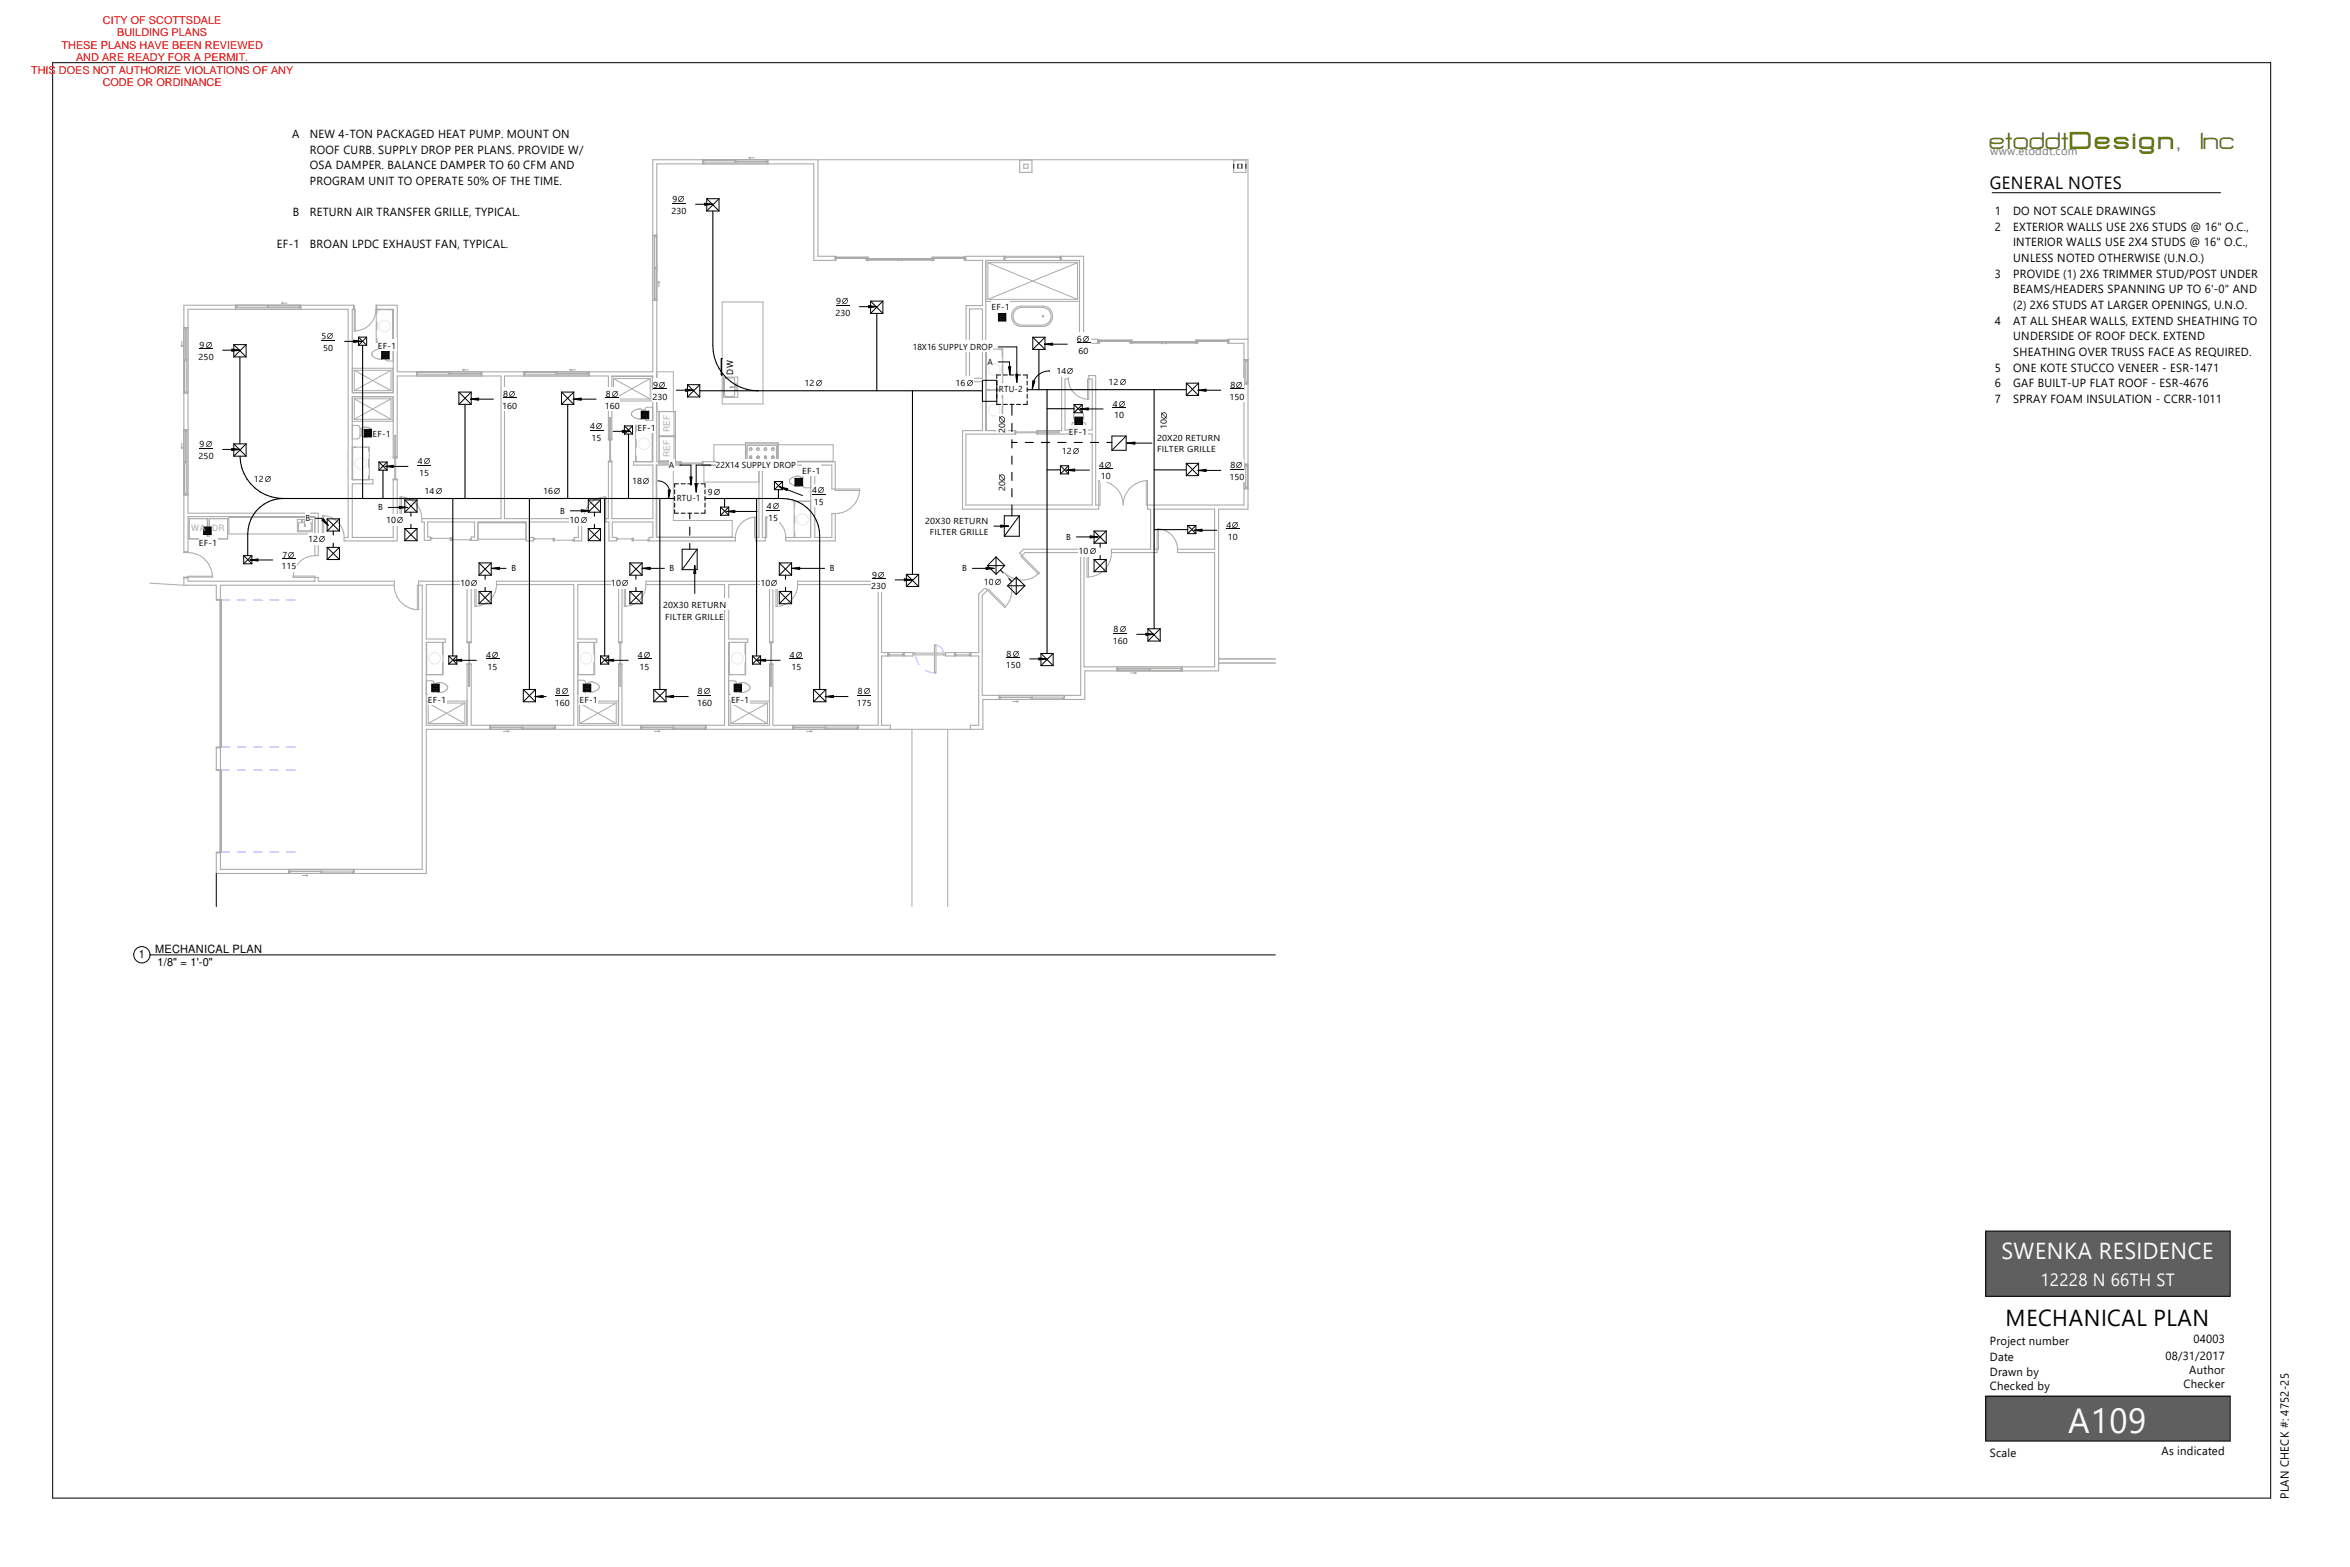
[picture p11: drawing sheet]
<svg xmlns="http://www.w3.org/2000/svg" width="914mm" height="610mm" viewBox="0 0 914 610" stroke-linecap="round" stroke-linejoin="round" font-family="sans-serif">
<defs><g id="words">
<text font-size="13.6" fill="#fbfbfb" x="804.7" y="557.7">A109</text>
<text font-size="9" fill="#fbfbfb" x="778.8" y="489.6">SWENKA RESIDENCE</text>
<text font-size="9" x="780.4" y="515.7">MECHANICAL PLAN</text>
<g font-size="7.6" fill="#627d01">
<text x="774.3" y="57.9">etoddtDesign,</text>
<text x="856.5" y="57.9">Inc</text>
</g>
<text font-size="6.9" x="774.3" y="73.4">GENERAL NOTES</text>
<text font-size="6.9" fill="#fbfbfb" x="794" y="500.2">12228 N 66TH ST</text>
<g font-size="4.6">
<text x="113.7" y="53.8">A</text>
<text x="120.5" y="53.8">NEW 4-</text>
<text x="136.1" y="53.8">TON PACKAGED HEAT PUMP. MOUNT ON</text>
<text x="120.5" y="59.9">ROOF CURB. SUPPLY DROP PER PLANS. PROVIDE W/</text>
<text x="120.5" y="65.9">OSA DAMPER. BALANCE DAMPER TO 60 CFM AND</text>
<text x="120.5" y="72">PROGRAM UNIT TO OPERATE 50% OF THE TIME.</text>
<text x="776.1" y="83.7">1</text>
<text x="783.3" y="83.7">DO NOT SCALE DRAWINGS</text>
<text x="114" y="84.2">B</text>
<text x="120.5" y="84.2">RETURN AIR TRANSFER GRILLE, TYPICAL.</text>
<text x="776.1" y="89.8">2</text>
<text x="783.3" y="89.8">EXTERIOR WALLS USE 2X6 STUDS @ 16&quot; O.C.,</text>
<text x="783.3" y="95.9">INTERIOR WALLS USE 2X4 STUDS @ 16&quot; O.C.,</text>
<text x="107.8" y="96.3">EF-</text>
<text x="114.2" y="96.3">1</text>
<text x="120.5" y="96.3">BROAN LPDC EXHAUST FAN, TYPICAL.</text>
<text x="783.3" y="102">UNLESS NOTED OTHERWISE (U.N.O.)</text>
<text x="776.1" y="108.1">3</text>
<text x="783.3" y="108.1">PROVIDE (1) 2X6 TRIMMER STUD/POST UNDER</text>
<text x="783.3" y="114.1">BEAMS/HEADERS SPANNING UP TO 6'-0&quot; AND</text>
<text x="783.3" y="120.2">(2) 2X6 STUDS AT LARGER OPENINGS, U.N.O.</text>
<text x="776.1" y="126.3">4</text>
<text x="783.3" y="126.3">AT ALL SHEAR WALLS, EXTEND SHEATHING TO</text>
<text x="783.3" y="132.4">UNDERSIDE OF ROOF DECK. EXTEND</text>
<text x="783.3" y="138.5">SHEATHING OVER TRUSS FACE AS REQUIRED.</text>
<text x="776.1" y="144.6">5</text>
<text x="783.3" y="144.6">ONE KOTE STUCCO VENEER -</text>
<text x="844.4" y="144.6">ESR</text>
<text x="851.9" y="144.6">-1471</text>
<text x="776.1" y="150.7">6</text>
<text x="783.3" y="150.7">GAF BUILT</text>
<text x="804.4" y="150.7">-</text>
<text x="806.2" y="150.7">UP FLAT ROOF -</text>
<text x="840.3" y="150.7">ESR-4676</text>
<text x="776.1" y="156.7">7</text>
<text x="783.3" y="156.7">SPRAY FOAM INSULATION</text>
<text x="838.8" y="156.7">-</text>
<text x="841.9" y="156.7">CCRR</text>
<text x="853" y="156.7">-</text>
<text x="854.9" y="156.7">1011</text>
<text x="774.3" y="523.2">Project number</text>
<text x="853.5" y="522.3">04003</text>
<text x="774.3" y="529.6">Date</text>
<text x="842.6" y="529">08/31/2017</text>
<text x="774.3" y="535.1">Drawn by</text>
<text x="851.9" y="534.5">Author</text>
<text x="890.7" y="539" transform="rotate(-90 890.7 539)">25</text>
<text x="774.3" y="540.7">Checked by</text>
<text x="849.6" y="540">Checker</text>
<text x="774.3" y="566.8">Scale</text>
<text x="841" y="566.2">As indicated</text>
<text x="890.7" y="583.1" transform="rotate(-90 890.7 583.1)">PLAN CHECK #: 4752-</text>
</g>
<text font-size="4.6" fill="#797979" x="774.4" y="60.5">www.etoddt.com</text>
<g font-size="4.4">
<text x="60.3" y="370.6">MECHANICAL PLAN</text>
<text x="54" y="372.8">1</text>
<text x="61.3" y="375.7">1/8&quot; = 1'-0&quot;</text>
</g>
<g font-size="4.2" fill="#f00">
<text x="40.1" y="9.2">CITY OF SCOTTSDALE</text>
<text x="45.6" y="14.1">BUILDING PLANS</text>
<text x="23.9" y="18.9">THESE PLANS HAVE BEEN REVIEWED</text>
<text x="29.6" y="23.8">AND ARE READY FOR A PERMIT.</text>
<text x="12.1" y="28.7">THIS DOES NOT AUTHORIZE VIOLATIONS OF ANY</text>
<text x="40" y="33.5">CODE OR ORDINANCE</text>
</g>
<g font-size="3.4">
<text x="261.3" y="83.1">230</text>
<text x="261.7" y="78.6">9⌀</text>
<text x="325.4" y="118.4">9</text>
<text x="327.4" y="118.4">⌀</text>
<text x="325.1" y="122.9">230</text>
<text x="385.8" y="120.5">EF-1</text>
<text x="125.1" y="131.9">5⌀</text>
<text x="77.6" y="135.4">9</text>
<text x="79.6" y="135.4">⌀</text>
<text x="125.7" y="136.4">50</text>
<text x="147" y="135.7">EF</text>
<text x="150.7" y="135.7">-1</text>
<text x="355.2" y="136.1">18X16 SUPPLY DROP</text>
<text x="419.1" y="133.1">6</text>
<text x="419.6" y="137.5">60</text>
<text x="421" y="133.1">⌀</text>
<text x="77.3" y="139.9">250</text>
<text x="384.2" y="142">A</text>
<text x="285.3" y="145.7" transform="rotate(-90 285.3 145.7)">DW</text>
<text x="411.1" y="145.5">14⌀</text>
<text x="431.3" y="149.9">12⌀</text>
<text x="195.7" y="154.4">8⌀</text>
<text x="235.7" y="154.4">8</text>
<text x="237.6" y="154.4">⌀</text>
<text x="253.8" y="155.4">230</text>
<text x="254.2" y="151">9</text>
<text x="256.1" y="151">⌀</text>
<text x="313.1" y="150">12⌀</text>
<text x="371.8" y="150">16⌀</text>
<text x="388.7" y="152.7">RTU-2</text>
<text x="478.5" y="155.4">150</text>
<text x="478.8" y="151">8⌀</text>
<text x="195.4" y="158.9">160</text>
<text x="235.3" y="158.9">160</text>
<text x="433" y="158.2">4⌀</text>
<text x="229.6" y="167">4</text>
<text x="231.6" y="167">⌀</text>
<text x="248" y="167.5">EF</text>
<text x="251.8" y="167.5">-</text>
<text x="253.2" y="167.5">1</text>
<text x="391.1" y="164.5">⌀</text>
<text x="433.6" y="162.7">10</text>
<text x="454" y="166.8" transform="rotate(-90 454 166.8)">10</text>
<text x="454" y="162.9">⌀</text>
<text x="77.6" y="174">9</text>
<text x="79.6" y="174">⌀</text>
<text x="145" y="169.9">EF</text>
<text x="148.7" y="169.9">-</text>
<text x="150.2" y="169.9">1</text>
<text x="230.2" y="171.4">15</text>
<text x="391.1" y="168.4" transform="rotate(-90 391.1 168.4)">20</text>
<text x="415.9" y="169.2">EF</text>
<text x="419.6" y="169.2">-1</text>
<text x="450.3" y="171.5">20X20 RETURN</text>
<text x="77.3" y="178.5">250</text>
<text x="413.2" y="176.4">12⌀</text>
<text x="450.3" y="176">FILTER GRILLE</text>
<text x="162.5" y="180.6">4</text>
<text x="163.1" y="185.1">15</text>
<text x="164.5" y="180.6">⌀</text>
<text x="260.3" y="182.1">A</text>
<text x="278.6" y="182.1">22X14 SUPPLY DROP</text>
<text x="312.2" y="184.3">EF</text>
<text x="315.9" y="184.3">-</text>
<text x="317.3" y="184.3">1</text>
<text x="427.7" y="182">4⌀</text>
<text x="478.8" y="182.2">8⌀</text>
<text x="98.7" y="187.3">12⌀</text>
<text x="246" y="188.3">18⌀</text>
<text x="316" y="191.9">4</text>
<text x="318" y="191.9">⌀</text>
<text x="391.1" y="190.8" transform="rotate(-90 391.1 190.8)">20</text>
<text x="391.1" y="186.9">⌀</text>
<text x="428.3" y="186.5">10</text>
<text x="478.5" y="186.6">150</text>
<text x="165.2" y="192.2">14⌀</text>
<text x="211.3" y="192.2">16</text>
<text x="215.2" y="192.2">⌀</text>
<text x="263.3" y="195">RTU</text>
<text x="269.5" y="195">-</text>
<text x="270.8" y="195">1</text>
<text x="275.4" y="192.4">9⌀</text>
<text x="316.6" y="196.4">15</text>
<text x="118.8" y="202.8">B</text>
<text x="147.1" y="198.6">B</text>
<text x="150.2" y="203.5">10</text>
<text x="154.1" y="203.5">⌀</text>
<text x="218" y="199.9">B</text>
<text x="221.6" y="203.5">10</text>
<text x="225.5" y="203.5">⌀</text>
<text x="298.4" y="198.1">4⌀</text>
<text x="299" y="202.6">15</text>
<text x="360" y="203.8">20X30 RETURN</text>
<text x="361.8" y="208.3">FILTER GRILLE</text>
<text x="477.2" y="205.4">4⌀</text>
<text x="477.8" y="209.9">10</text>
<text x="77.4" y="212.5">EF-1</text>
<text x="120" y="211">12</text>
<text x="123.9" y="211">⌀</text>
<text x="414.9" y="210.1">B</text>
<text x="419.7" y="215.6">10</text>
<text x="423.6" y="215.6">⌀</text>
<text x="109.6" y="221.5">115</text>
<text x="109.9" y="217">7⌀</text>
<text x="199" y="222.3">B</text>
<text x="260.6" y="222.3">B</text>
<text x="322.9" y="222.3">B</text>
<text x="339.3" y="224.7">9⌀</text>
<text x="374.4" y="222.3">B</text>
<text x="382.9" y="227.7">10⌀</text>
<text x="179.1" y="228">10⌀</text>
<text x="237.7" y="228">10</text>
<text x="241.6" y="228">⌀</text>
<text x="295.9" y="228">10</text>
<text x="299.8" y="228">⌀</text>
<text x="339" y="229.2">230</text>
<text x="258" y="236.6">20X30 RETURN</text>
<text x="258.8" y="241">FILTER GRILLE</text>
<text x="433.3" y="245.9">8⌀</text>
<text x="433" y="250.4">160</text>
<text x="189.1" y="256">4⌀</text>
<text x="248.2" y="256">4</text>
<text x="250.2" y="256">⌀</text>
<text x="307.3" y="256">4⌀</text>
<text x="391.7" y="255.5">8⌀</text>
<text x="189.7" y="260.5">15</text>
<text x="248.8" y="260.5">15</text>
<text x="307.9" y="260.5">15</text>
<text x="391.3" y="260">150</text>
<text x="166.5" y="273.5">EF</text>
<text x="170.2" y="273.5">-1</text>
<text x="215.9" y="274.6">160</text>
<text x="216.3" y="270.1">8</text>
<text x="218.2" y="270.1">⌀</text>
<text x="225.5" y="273.5">EF</text>
<text x="229.2" y="273.5">-1</text>
<text x="271.2" y="274.6">160</text>
<text x="271.6" y="270.1">8⌀</text>
<text x="284.4" y="273.5">EF</text>
<text x="288.2" y="273.5">-1</text>
<text x="333.4" y="274.6">175</text>
<text x="333.8" y="270.1">8⌀</text>
</g>
<g font-size="3.4" fill="#aaa">
<text x="260.6" y="168.2" transform="rotate(-90 260.6 168.2)">REF</text>
<text x="260.6" y="177.9" transform="rotate(-90 260.6 177.9)">REF</text>
<text x="74.4" y="206.6">WA</text>
<text x="82.6" y="206.6">DR</text>
</g>
</g></defs>
<g fill="none" stroke="#000" stroke-width=".39">
<path d="M275 77.3v4.8M275 77.3h4.8M275 77.3l4.8 4.8M279.8 77.3v4.8M279.8 77.3l-4.8 4.8M775.2 75h88.8M275 82.1h4.8M338.8 117.1v4.8M338.8 117.1h4.7M338.8 117.1l4.7 4.8M343.5 117.1v4.8M343.5 117.1l-4.7 4.8"/>
<path d="M91 138.9h4.8M91 134.1v4.8M91 134.1h4.8M91 134.1l4.8 4.8M95.8 134.1v4.8M95.8 134.1l-4.8 4.8M139.5 134.3h3.2M139.5 131.1v3.2M139.5 131.1h3.2M139.5 131.1l3.2 3.2M142.7 131.1v3.2M142.7 131.1l-3.2 3.2"/>
<path d="M148.5 136.7h2.9v2.9h-2.9zM148.8 138.8h2.3M148.8 137h2.3v2.4h-2.3zM148.8 137.2h2.3M148.8 137.5h2.3M148.8 137.8h2.3M148.8 138h2.3M148.8 138.3h2.3M148.8 138.6h2.3M148.8 139.1h2.3M281 139.5h-.3v6.3h.3M338.8 121.9h4.7"/>
<path d="M388.5 122h2.9v2.9h-2.9zM388.7 122.3h2.4v2.3h-2.4zM388.7 122.5h2.4M388.7 122.8h2.4M388.7 123h2.4M388.7 123.3h2.4M388.7 123.6h2.4M388.7 123.8h2.4M388.7 124.1h2.4M388.7 124.4h2.4M401.9 135.9h4.7M401.9 131.2v4.7"/>
<path d="M401.9 131.2h4.7M401.9 131.2l4.7 4.7M406.6 131.2v4.7M406.6 131.2l-4.7 4.7M178.6 157.3h4.7M178.6 152.5v4.8M178.6 152.5h4.7M178.6 152.5l4.7 4.8M183.3 152.5v4.8M183.3 152.5l-4.7 4.8M218.5 157.3h4.8M218.5 152.5h4.8"/>
<path d="M218.5 152.5v4.8M218.5 152.5l4.8 4.8M223.3 152.5v4.8M223.3 152.5l-4.8 4.8M249.5 160h2.9v2.9h-2.9zM267.5 154.4h4.8M267.5 149.6v4.8M267.5 149.6h4.8M267.5 149.6l4.8 4.8M272.3 149.6v4.8M272.3 149.6l-4.8 4.8M387.9 156.1h-5.6v-8.1h5.6v9.3h1.5"/>
<path d="M389.4 145.9h-1.5v1.3M390.4 157.3h1.6M390.4 145.9h1.6M393 157.3h1.5M393 145.9h1.5M395.5 157.3h1.6M395.5 145.9h1.6M398.1 145.9h1.6v1.3M399.7 156v1.3h-1.6M399.7 148.2v1.6M399.7 150.8v1.6M399.7 153.4v1.5"/>
<path d="M417.9 157.4v3.2M417.9 157.4h3.2M417.9 157.4l3.2 3.2M421.1 157.4v3.2M421.1 157.4l-3.2 3.2M461.6 153.8h4.8M461.6 149.1v4.7M461.6 149.1h4.8M461.6 149.1l4.8 4.7M466.4 149.1v4.7M466.4 149.1l-4.8 4.7M91 172.7v4.8"/>
<path d="M91 177.5h4.8M91 172.7h4.8M91 172.7l4.8 4.8M95.8 172.7v4.8M95.8 172.7l-4.8 4.8M141.7 167h2.9v3h-2.9zM142 168.9h2.4M142 167.3h2.4v2.4h-2.4zM142 167.6h2.4M142 167.9h2.4M142 168.1h2.4M142 168.4h2.4"/>
<path d="M142 168.7h2.4M142 169.2h2.4M142 169.4h2.4M147.4 179.7v3.2M147.4 179.7h3.2M147.4 179.7l3.2 3.2M150.6 179.7v3.2M150.6 179.7l-3.2 3.2M243 168.9h3.1M243 165.7v3.2M243 165.7h3.1M243 165.7l3.1 3.2"/>
<path d="M246.1 165.7v3.2M246.1 165.7l-3.1 3.2M249.8 160.2h2.3v2.4h-2.3zM249.8 160.5h2.3M249.8 160.8h2.3M249.8 161h2.3M249.8 161.3h2.3M249.8 161.5h2.3M249.8 161.8h2.3M249.8 162.1h2.3M249.8 162.3h2.3M417.9 160.6h3.2"/>
<path d="M418.3 162.3h2.9v2.8h-2.9zM418.5 162.5h2.4v2.4h-2.4zM418.5 162.8h2.4M418.5 163h2.4M418.5 163.3h2.4M418.5 163.6h2.4M418.5 163.8h2.4M418.5 164.1h2.4M418.5 164.3h2.4M418.5 164.6h2.4M438.2 169.6h-5.6v5.6M438.2 169.6v5.6h-5.6"/>
<path d="M438.2 169.6l-5.6 5.6M147.4 182.9h3.2M157.5 199.3h4.8M157.5 194.5v4.8M157.5 194.5h4.8M157.5 194.5l4.8 4.8M162.3 194.5v4.8M162.3 194.5l-4.8 4.8M228.9 199.3h4.8M228.9 194.5h4.8M228.9 194.5v4.8M228.9 194.5l4.8 4.8"/>
<path d="M233.7 194.5v4.8M233.7 194.5l-4.8 4.8M262.5 190.5v1.7M262.5 193.1v1.6M262.5 195.7v1.6M262.5 198.3v1.3h1.5M264 188.2h-1.5v1.4M265 188.2h1.6M265 199.6h1.6M267.6 188.2h1.6M267.6 199.6h1.6M270.2 188.2h1.6"/>
<path d="M270.2 199.6h1.6M272.8 188.2h1.5v1.4M274.3 198.3v1.3h-1.5M274.3 190.5v1.7M274.3 193.1v1.6M274.3 195.7v1.6M280.4 197.3v3.1M280.4 197.3h3.1M280.4 197.3l3.1 3.1M283.5 197.3v3.1M283.5 197.3l-3.1 3.1M301.3 190.5h3.2"/>
<path d="M301.3 187.3v3.2M301.3 187.3h3.2M301.3 187.3l3.2 3.2M304.5 187.3v3.2M304.5 187.3l-3.2 3.2M309.3 186.1h2.9v2.9h-2.9zM309.6 186.4h2.4v2.3h-2.4zM309.6 186.6h2.4M309.6 186.9h2.4M309.6 187.2h2.4M309.6 187.4h2.4M309.6 187.7h2.4"/>
<path d="M309.6 188h2.4M309.6 188.2h2.4M309.6 188.5h2.4M412.6 184.4h3.2M412.6 181.2v3.2M412.6 181.2h3.2M412.6 181.2l3.2 3.2M415.8 181.2v3.2M415.8 181.2l-3.2 3.2M461.6 180.3v4.7M461.6 185h4.8M461.6 180.3h4.8"/>
<path d="M461.6 180.3l4.8 4.7M466.4 180.3v4.7M466.4 180.3l-4.8 4.7M79.2 205h3v2.9h-3zM79.5 206.6h2.4M79.5 205.3h2.4v2.4h-2.4zM79.5 205.6h2.4M79.5 205.8h2.4M79.5 206.1h2.4M79.5 206.3h2.4M79.5 206.9h2.4M79.5 207.1h2.4"/>
<path d="M79.5 207.4h2.4M94.8 219.3h3.2M94.8 216.2v3.1M94.8 216.2h3.2M94.8 216.2l3.2 3.1M98 216.2v3.1M98 216.2l-3.2 3.1M127.3 206.6h4.8M127.3 217.7h4.8M127.3 201.8v4.8M127.3 212.9v4.8M127.3 201.8h4.8"/>
<path d="M127.3 201.8l4.8 4.8M127.3 212.9h4.8M127.3 212.9l4.8 4.8M132.1 201.8v4.8M132.1 212.9v4.8M132.1 201.8l-4.8 4.8M132.1 212.9l-4.8 4.8M157.5 205.6v4.8M157.5 210.4h4.8M157.5 205.6h4.8M157.5 205.6l4.8 4.8M162.3 205.6v4.8"/>
<path d="M162.3 205.6l-4.8 4.8M186.4 219h4.7M186.4 219v4.8M186.4 219l4.7 4.8M191.1 219v4.8M191.1 219l-4.7 4.8M228.9 210.4h4.8M228.9 205.6h4.8M228.9 205.6v4.8M228.9 205.6l4.8 4.8M233.7 205.6v4.8M233.7 205.6l-4.8 4.8"/>
<path d="M245.1 219h4.8M245.1 219v4.8M245.1 219l4.8 4.8M249.9 219v4.8M249.9 219l-4.8 4.8M271.3 213.7h-5.9v7.9M271.3 213.7v7.9h-5.9M271.3 213.7l-5.9 7.9M280.4 200.4h3.1M303.2 219v4.8M303.2 219h4.8M303.2 219l4.8 4.8"/>
<path d="M308 219v4.8M308 219l-4.8 4.8M387.6 216.7l-3.4 3.3M387.6 216.7l3.3 3.3M387.6 216.7v6.7M396.6 200.7h-5.8v7.9M396.6 200.7v7.9h-5.8M396.6 200.7l-5.8 7.9M425.7 211.3h4.7M425.7 206.6v4.7M425.7 217.7v4.7M425.7 206.6h4.7"/>
<path d="M425.7 206.6l4.7 4.7M425.7 217.7h4.7M425.7 217.7l4.7 4.7M430.4 206.6v4.7M430.4 217.7v4.7M430.4 206.6l-4.7 4.7M430.4 217.7l-4.7 4.7M462.2 207.6h3.1M462.2 204.4v3.2M462.2 204.4h3.1M462.2 204.4l3.1 3.2M465.3 204.4v3.2"/>
<path d="M465.3 204.4l-3.1 3.2M186.4 223.8h4.7M186.4 234.9h4.7M186.4 230.1h4.7M186.4 230.1v4.8M186.4 230.1l4.7 4.8M191.1 230.1v4.8M191.1 230.1l-4.7 4.8M245.1 223.8h4.8M245.1 234.9h4.8M245.1 230.1h4.8M245.1 230.1v4.8"/>
<path d="M245.1 230.1l4.8 4.8M249.9 230.1v4.8M249.9 230.1l-4.8 4.8M303.2 223.8h4.8M303.2 230.1v4.8M303.2 234.9h4.8M303.2 230.1h4.8M303.2 230.1l4.8 4.8M308 230.1v4.8M308 230.1l-4.8 4.8M352.7 228.2h4.8M352.7 223.4v4.8"/>
<path d="M352.7 223.4h4.8M352.7 223.4l4.8 4.8M357.5 223.4v4.8M357.5 223.4l-4.8 4.8M384.2 220l3.4 3.4M384.2 220h6.7M390.9 220l-3.3 3.4M392 227.9l3.4 3.4M392 227.9h6.8M395.4 224.5l3.4 3.4M395.4 224.5l-3.4 3.4M395.4 224.5v6.8"/>
<path d="M398.8 227.9l-3.4 3.4M425.7 222.4h4.7M174.6 258.4h3.2M174.6 255.2v3.2M174.6 255.2h3.2M174.6 255.2l3.2 3.2M177.8 255.2v3.2M177.8 255.2l-3.2 3.2M233.7 258.4h3.2M233.7 255.2h3.2M233.7 255.2v3.2M233.7 255.2l3.2 3.2"/>
<path d="M236.9 255.2v3.2M236.9 255.2l-3.2 3.2M292.8 258.4h3.2M292.8 255.2h3.2M292.8 255.2v3.2M292.8 255.2l3.2 3.2M296 255.2v3.2M296 255.2l-3.2 3.2M405 259h4.8M405 254.2v4.8M405 254.2h4.8M405 254.2l4.8 4.8"/>
<path d="M409.8 254.2v4.8M409.8 254.2l-4.8 4.8M446.7 249.4h4.7M446.7 244.6v4.8M446.7 244.6h4.7M446.7 244.6l4.7 4.8M451.4 244.6v4.8M451.4 244.6l-4.7 4.8M168 266.1h2.9v3h-2.9zM168.2 266.4h2.4v2.4h-2.4zM168.2 266.7h2.4M168.2 267h2.4"/>
<path d="M168.2 267.2h2.4M168.2 267.5h2.4M168.2 267.7h2.4M168.2 268h2.4M168.2 268.3h2.4M168.2 268.5h2.4M203.6 273h4.8M203.6 268.2v4.8M203.6 268.2h4.8M203.6 268.2l4.8 4.8M208.4 268.2v4.8M208.4 268.2l-4.8 4.8"/>
<path d="M226.9 266.1h3v3h-3zM227.2 266.4h2.4v2.4h-2.4zM227.2 266.7h2.4M227.2 267h2.4M227.2 267.2h2.4M227.2 267.5h2.4M227.2 267.7h2.4M227.2 268h2.4M227.2 268.3h2.4M227.2 268.5h2.4M254.4 273h4.8M254.4 268.2h4.8"/>
<path d="M254.4 268.2v4.8M254.4 268.2l4.8 4.8M259.2 268.2v4.8M259.2 268.2l-4.8 4.8M285.7 266.1h2.8v3h-2.8zM285.9 266.4h2.4v2.4h-2.4zM285.9 266.7h2.4M285.9 267h2.4M285.9 267.2h2.4M285.9 267.5h2.4M285.9 267.7h2.4M285.9 268h2.4"/>
<path d="M285.9 268.3h2.4M285.9 268.5h2.4M316.6 273h4.8M316.6 268.2h4.8M316.6 268.2v4.8M316.6 268.2l4.8 4.8M321.4 268.2v4.8M321.4 268.2l-4.8 4.8M84.2 339.8v12.9"/>
</g>
<g fill="none" stroke="#aaa" stroke-width=".42">
<path d="M254 62.1h19.4v1.7h-17.8v27.7h-1.6zM396.8 62.3h4.7v4.8h-4.7zM398.4 63.9h1.6v1.5h-1.6zM480.1 63.9v-1.6h4.7v1.6M480.1 65.4v1.7h4.7v-1.7M481.7 65.4h1.5M481.7 63.9h1.5M325 99.8l-6.7-.1v-37.6h-19.5v1.7h17.9v37.5l8.3-.1M375.8 99.7h14.9v1.6h-7.1v66.2h11.4v1.4h-19.2v27.6h49.2v-27.6h-21.3v-.5h8.5v-.4h-8.5v-.5h9.4v-21.4h2.7v1.3h-1.4v19.9h10.6v-19.9h-1.3v-1.3h2.6v50.4h1.2v1.6h-53v-30.6h7.8v-19h-6.4v-29.6h6.4v-17.6h-6.5zM412.9 99.7h8.7v32.3h5.5v1.6h-7.1v-32.3h-7.1zM71.5 118.7h20.1v1.6h-18.4v7.2h-1.7zM117 118.7h20.6v1.6h-.5v32.5h15.9v-32.5h-6.4v-1.6h8v26h7.5v1.6h-7.5v31.6h-.6v-8.5h-.4v8.5h-.6v-23.6h-15.9v32.3h8v1.6h-8v20.9h15.9v-22.5h1.6v15.2h1.1v1.3h-1.1v7.3h-20.7v-1.3h1.6v-88.8h-18.5z"/>
<path d="M254 116.9h1.6v62.7h9.2v.4h-8.5v.5h8.5v.4h-9.4v28.2h30.8v1.3h-33.6v-1.3h1.4v-6h-15.7v6h1.6v1.3h-3v-7.3h-1.2v-1.3h1v-22.2h1.4v22.2h15.9v-20.9h-7.5v-1.3h7.5v-33.3h-15.9v24.6h-.5v-8.5h-.4v8.5h-.5v-24.6h-7.5v-1.6h24.8zM377.2 120.2h5.1v27h-5.1zM477.8 132h7.8v7.9h-1.6v-6.3h-6.2zM71.5 152.9h1.7v14.2h-1.7zM187.5 144.7h16.3v1.6h-7.5v55.5h30.9v1.3h-.8v7.3h-3v-1.3h1.6v-6h-19v6h1.6v1.3h-2.9v-7.3h-18.7v7.1h-2.6v-1.3h1.3v-5.8h-18.3v5.8h1.1v1.3h-2.4v-7.1h-1v-1.3h30.8v-55.5h-7.4zM484 149.4h1.6v31.2h-1.6zM273.5 179.6h51.5v10.6h-1.3v-9.3h-6.7v28.2h6.7v-9.3h1.3v10.6h-19.3v-1.3h9.8v-28.2h-18.9v28.2h1.2v1.3h-3.7v-1.3h1.2v-28.2h-21.8zM71.5 192.5h1.7v7.1h50.6v9.5h1.6v1.3h-1.6v5.8h-1.3v-15.2h-49.3v13.7h-1.7zM446.5 196.5h37.5v-6.4h1.6v8h-11.4v62.9h-14.2v-1.6h12.6v-44.4h-14.4v-1.3h14.4v-15.6h-23.5v15.6h1.2v1.3h-17.8v-1.3h15.2v-15.6h-1.2zM397 215l1.3-1.3h24.7v1.3h-1.2v44.4h12.8v1.6h-12.5v11.1h-8v-1.6h6.4v-55.5h-21.7l-1.1 1.2-1-1zM71.5 224.7h1.7v1.4h49.3v-1.5h1.3v1.5h29.6v1.6h-67.6v5.5h-1.6v-5.5h-12.7zM162.9 226.1h21.8v1.3h-1.4v22.4h-1.6v-22.4h-15.8v21.2h7.3v1.3h-7.3v32.3h15.8v-23.7h.6v8.5h.5v-8.5h.5v23.7h7.3v1.5h-24.7v56.1h-28.2v-1.6h26.6v-110.5h-1.4z"/>
<path d="M193.2 226.1h49.7v1.3h-.9v22.4h-1.3v-22.4h-15.9v21.2h7.4v1.3h-7.4v32.3h15.9v-23.7h.5v8.5h.4v-8.5h.4v23.7h7.3v1.5h-33.3v-1.5h7.3v-54.8h-30.1zM251.4 226.1h50.5v1.3h-1.2v22.4h-1.3v-22.4h-15.9v21.2h7.5v1.3h-7.5v32.3h15.9v-23.7h.4v8.5h.5v-8.5h.4v23.7h7.8v1.5h-33.8v-1.5h7.2v-54.8h-30.5zM310.4 226.1h32.6v27.8h2.5v1.3h-2.5v27h3.4v1.5h-12.5v-1.5h7.8v-54.8h-31.3zM380.8 231.1l2.5-2.4 .9 .9-2 2v38.9h6.6v1.6h-6.4v11.6h-4.8v-1.5h3.2v-27h-3.1v-1.3h3.1zM351.8 253.9h3.5v1.3h-3.5zM367.9 253.9h3.5v1.3h-3.5zM84.2 290.9h1.6v8.6h-1.6zM84.2 331.7h1.6v6.5h26.6v1.6h-28.2z"/>
</g>
<g fill="none" stroke="#aaa" stroke-width=".39">
<path d="M273.4 62.1h25.4v1.7h-25.4zM273.4 63.1h25.4M273.6 62.1v1M274.1 62.1v.5h-.5M274.1 62.4h11.8M285.9 62.6h.4M285.9 62.1v1M286.3 62.9h11.9M286.3 62.1v1M291.4 61.4l.5 .2M291.4 61.4h2.1M291.9 61.1l-.5 .3"/>
<path d="M298.6 62.6h-.4v.5M298.6 62.1v1M318.3 62.1h167.3v69.9M254 91.5h1.6v25.4h-1.6zM254.6 91.5v25.4M254.6 91.7h1M255.1 91.7v.5h.5M255.4 92.2v11.8M324.9 99.8h.3v1.4h-.3zM324.9 100h.3M375.2 99.8h.4v1.4h-.4zM375.2 100h.4"/>
<path d="M390.7 99.7h22.2v1.6h-22.2zM390.9 99.7v.7h.5v-.5h-.5M412.7 99.7v.7h-.5v-.5h.5M91.6 118.7h25.4v1.6h-25.4zM91.6 119.7h25.4M91.8 118.7v1M92.3 118.7v.5h-.5M92.3 119h11.8M104.1 119.2h.4M104.1 118.7v1M104.5 119.4h11.8M104.5 118.7v1"/>
<path d="M109.6 117.9l.5 .3M109.6 117.9h2.1M110.1 117.7l-.5 .2M116.8 119.2h-.5v.5M116.8 118.7v1M137.6 118.7v1.6h.6v8.5h-.4v-10.1zM146.3 118.7h.3v1.6h-.3zM254.6 116.2h.5v.5M254.6 104.4h1M254.6 104h1M254.6 116.7h1M254.9 104.4v11.8"/>
<path d="M255.1 104v.4M256.4 109.5l-.3 .5M256.4 109.5l.2 .5M256.4 109.5v2.1M281 117.5h15.9v39.6h-15.9zM325.2 100.1h12.7v.4h-12.7M325.3 100.1h.1M325.3 100.1v.1M325.3 100.2h.1M325.3 100.2h11.9M325.4 100.2h.1M325.4 100.5h.1"/>
<path d="M325.5 100.2h.1M325.5 100.3l-.1 .2M325.5 100.2v.1M325.5 100.3h11.5M337 100.3l.1 .2M337 100.2v.1M337 100.7h26.5v.4h-26.5zM337.1 100.2h.1M337.1 100.5h.1M337.2 100.2h.1M337.2 100.1v.1M337.2 100.1h.1"/>
<path d="M337.7 100.7h11.9M337.8 100.8h.1M337.8 101.1h.1M337.9 100.8h.1M337.9 100.9l-.1 .2M349.4 100.8h.1M349.4 100.9l.1 .2M349.5 100.8h.1M349.5 101.1h.1M349.6 100.7h.1M350.3 100.7v.4M350.9 100.7h.1"/>
<path d="M350.9 100.7v.1M350.9 100.8h.1M350.9 100.8h11.9M351 101.1h.1M351 100.8h.1M351.1 100.9l-.1 .2M362.6 100.8h.1M362.6 100.9l.1 .2M362.7 100.8h.1M362.7 101.1h.1M362.8 100.8h.1M362.8 100.7h.1"/>
<path d="M362.8 100.7v.1M363.3 100.1h.1M363.3 100.2h11.9M363.3 100.1v.1M363.3 100.2h.1M363.4 100.2h.1M363.4 100.5h.1M363.5 100.3h11.5M363.5 100.3l-.1 .2M363.5 100.2v.1M375 100.2h.1M375 100.3l.1 .2"/>
<path d="M375 100.2v.1M375.1 100.2h.1M375.1 100.5h.1M375.2 100.2h.1M375.2 100.1h.1M375.2 100.1h-12.6v.4h12.6M375.6 100.1h.2M375.6 100.5h.2M384.4 102.2l34.9 14.3M384.4 116.5h34.9M384.4 102.2v14.3M384.4 102.2h34.9"/>
<path d="M391 100.4v.9M391.4 100.1h20.8M412.6 100.4v.9M419.3 102.2l-34.9 14.3M419.3 102.2v14.3M420 101.4h-36.4v15.9h36.4M70.5 134.3l.2 .6M70.7 132.8v2.1M71 134.3l-.3 .6M71.5 127.5h1.7v25.4h-1.7zM71.5 139.9h1M71.5 127.7h1"/>
<path d="M72 127.7v.4h.5M72 139.9v.5M72.3 128.1v11.8M72.5 127.5v25.4M146.3 120.3a8.4 8.4 0 0 1-8.5 8.5M146.4 120.5h6.6v12.6h-6.6zM146.6 120.5v1.5M146.6 125.2v3.2M146.6 131.6v1.5M149.1 136.4a2.99 2.99 0 0 0-4.4 1.5 3.1 3.1 0 0 0 4.4 1.2M149.1 136.4l.3 1.1-.3 1.6M149.1 136.4l.8 .1"/>
<path d="M149.9 139.1h-.8M150.1 135.6l.9-.5h2v5.3h-2l-.9-.5zM152.8 120.5v12.6M383.8 135.8v31.7M389.9 135.8v3.2M394.8 120.1l.7-.6 1.9-.4h8.4a4 4 0 0 1 3.7 3.9 4 4 0 0 1-3.7 4h-8.4a4 4 0 0 1-3.6-2.6 4 4 0 0 1 1-4.3zM395 120.8l.8-.7 1.8-.5h8a3.5 3.5 0 0 1 3.4 3.4 3.5 3.5 0 0 1-3.4 3.5h-8a3.5 3.5 0 0 1-3.1-2 3.5 3.5 0 0 1 .5-3.7zM405.6 122.9h.5v.3h-.5zM427.4 132.8l-.2-.5h13.2v.5h-12.6M427.4 132.1h.4v1.3h-.4zM427.9 132.3h.1M427.9 132.3v.2"/>
<path d="M427.9 132.5h.1M427.9 132.5h11.9M428 132.5h.1M428 132.8h.1M428 132.8h-.1M428 132.5v.3M428 132.5h11.6M439.6 132.5h.1M439.6 132.5l.1 .3M439.6 132.9h26.4v.5h-26.4zM439.7 132.5h.1M439.7 132.8h.1"/>
<path d="M439.8 132.5h.1M439.8 132.3h.1M439.8 132.3v.2M440.2 132.9l.1 .1M440.3 133h.1M440.3 133.1h11.9M440.3 133v.1M440.3 133.1h.1M440.4 133.1h.1M440.4 133.4h.1M440.4 133.1v.1M440.4 133.2v.2"/>
<path d="M440.4 133.2h11.6M452 133.1h.1M452 133.2l.1 .2M452 133.1v.1M452.1 133.1h.1M452.1 133.4h.1M452.2 132.9v.2M452.8 132.9v.5M453.4 132.9l.1 .1M453.5 133h.1M453.5 133v.1M453.5 133.1h.1"/>
<path d="M453.5 133.1h11.9M453.6 133.1h.1M453.6 133.4h.1M453.6 133.2h11.6M453.6 133.2v.2M453.6 133.1v.1M465.2 133.1h.1M465.2 133.1v.1M465.2 133.2l.1 .2M465.3 133.1h.1M465.3 133.4h.1M465.4 133.1h.1"/>
<path d="M465.4 133h.1M465.4 133v.1M465.4 132.9v.1M465.9 132.3h.1M465.9 132.3v.2M465.9 132.5h11.9M466 132.5h.1M466 132.8h.1M466 132.5h11.6M466 132.5v.3M477.6 132.5h.1M477.6 132.5l.1 .3"/>
<path d="M477.7 132.5h.1M477.7 132.8h.1M477.8 132.3v.2M477.8 132.3h.1M477.8 132.1h.4v1.3h-.4zM478.2 132.2l-13 .1v.5h12.6M484 139.9h1.6v9.5h-1.6zM484.5 139.9v9.5M485.5 139.9v9.5M71.5 152.2h.5v.5M71.5 140.4h1M71.5 152.7h1"/>
<path d="M71.8 140.4v11.8M137.1 143.3h15.8v9.5h-15.8zM137.1 154.3h15.8v9.6h-15.8zM137.8 144.1v7.9M137.8 155.2v7.9M137.8 144.1l14.3 7.9M137.8 152h14.3M137.8 144.1h14.3M137.8 155.2l14.3 7.9M137.8 155.2h14.3M152.1 144.1l-14.3 7.9M152.1 144.1v7.9"/>
<path d="M152.1 155.2v7.9M152.1 155.2l-14.3 7.9M162.1 144.7h25.4v1.6h-25.4zM162.1 145.6h25.4M162.3 144.7v.9M162.7 144.7v.4h-.4M162.7 144.9h11.8M174.5 145.1h.5M174.5 144.7v.9M175 145.3h11.8M175 144.7v.9M180 143.8h2.2"/>
<path d="M180 143.8l.6 .3M180.6 143.6l-.6 .2M187.3 145.1h-.5v.5M187.3 144.7v.9M203.8 144.7h25.4v1.6h-25.4zM203.8 145.6h25.4M204 144.7v.9M204.5 144.7v.4h-.5M204.5 144.9h11.8M216.3 145.1h.4M216.3 144.7v.9M216.7 145.3h11.9"/>
<path d="M216.7 144.7v.9M221.8 143.8l.5 .3M221.8 143.8h2.1M222.3 143.6l-.5 .2M229 145.1h-.4v.5M229 144.7v.9M238.1 146.5h15.7v9.5h-15.7M238.7 147.3l14.3 7.9M238.7 147.3h14.3M238.7 147.3v7.9M238.7 155.2h14.3M250.1 159.6a3 3 0 0 0-4.4 1.6 3.1 3.1 0 0 0 4.4 1.2"/>
<path d="M250.1 159.6l.3 1.2-.3 1.6M250.1 159.6l.9 .2M251.1 158.9l.9-.5h2v5.3h-2l-.9-.5zM253 147.3l-14.3 7.9M253 147.3v7.9M281.5 146.7h5.6v7.9h-5.6zM284.1 150.5l.2-.1 .2 .3-.2 .2zM284.8 150.5l1.8 .1-1.8 .1zM285.9 150.5l-.2-3.3h-3.6v6.9h3.6l.2-3.4M286.3 151.6h.4v.2l-.2 .1zM286.3 149.4h.4v.3l-.2 .2zM383.6 151.7h6.6"/>
<path d="M389.9 142.2v3.1M389.9 148.5v6.3M389.9 158v3.2M415.7 147.4a8 8 0 0 0 7.5 8M423.2 147.4h.5v8h-.5zM484.5 149.1h1M484.5 140.2h1M485 140.2v.5h.5M485.3 140.7v7.9M485.5 148.6h-.5v.5M70.5 174l.2 .5M70.7 172.4v2.1"/>
<path d="M71 174l-.3 .5M71.5 167.1h1.7v25.4h-1.7zM71.5 179.6h1M71.5 167.3h1M72 167.3v.5h.5M72 179.6v.4M72.3 167.8v11.8M72.5 167.1v25.4M137.1 165.5h2l.9 .5 .1 3.8-.5 .8-2.5 .2zM137.1 173.9h6.6v12.7h-6.6zM137.2 173.9v12.7M137.8 163.1h14.3"/>
<path d="M140.1 169.4l.8 .1M140.9 166.8a2.99 2.99 0 0 1 4.5 1.4 3.1 3.1 0 0 1-4.5 1.3M140.9 166.8l-.3 1.1 .3 1.6M140.9 166.8h-.8M143.4 173.9v1.6M143.4 178.7v3.2M153.6 178.2h-.6v-.3h1.6v.3h-.6M153.6 177.9v8.5M154 177.9v8.5M236.7 179.4h1.4v.2h-1.4zM237.2 171.2h-.5v-.3h1.4v.3h-.5M237.2 170.9v8.5"/>
<path d="M237.6 170.9v8.5M247.3 165.5h6.6v14.1h-6.6zM247.6 165.5v2.3M247.6 171v3.2M247.6 177.3v2.3M251 162.3l-.9 .1M253.7 165.5v14.1M256.5 160.1v9.5h6.3v-9.5h-7.2v-15.4h6.4v15.4M256.5 169.8h6.3v9.6h-6.3zM262.3 160.1v9.5M262.3 169.8v9.6M273.2 179.6h.3v1.3h-.3z"/>
<path d="M277.8 179.4h46.4M290.1 173h-12.3v6.6h46.4v-6.6h-21.5M290.1 179.6v-7.3h12.6v7.3M290.7 179.4v-6.2h11.4v6.2M291.5 174.8l.6 .5M291.5 174.7v.1M291.7 177.8v.3M291.7 178h.1M291.7 177.6h.1M291.7 178.1l.2 .1M291.8 178.1l.1 .1M291.9 175.2l.1 .1"/>
<path d="M291.9 178.2h.1M291.9 177.5h.1M291.9 178.2h.2M292 174.2h.1M292 177.4l.3 .1M292 177.4l-.3 .5M292.1 178.2h.1M292.1 177.4h.1M292.1 174.2l.5 .6-.5 .5M292.1 174.2l-.6 .5M292.1 175.3h.1M292.1 174.2h.2"/>
<path d="M292.2 178.2h.1M292.3 177.5h.1M292.3 177.5l.1 .1M292.4 178h.1M292.4 177.6h.1M292.4 177.6l.1 .2M292.5 177.8l-.4 .4M294.4 174.7v.1M294.6 177.8v.3M294.6 178h.1M294.6 177.6h.1M294.6 178v.1"/>
<path d="M294.6 178.1l.2 .1M294.7 178.1l.1 .1M294.8 177.5h.1M294.8 178.2h.1M294.8 175.2l.1 .1M294.9 175.3h.1M294.9 174.2h.1M294.9 178.2h.1M294.9 177.4h.1M295 175.3h.1M295 174.2h.1M295.1 178.2h.1"/>
<path d="M295.1 177.5h.1M295.1 177.5l.2 .1M295.1 177.5h-.4l-.1 .4M295.3 177.6h.1M295.3 178h.1M295.3 177.6l.1 .2M295.4 177.8l-.2 .3-.4 .1M297.3 174.8l.5 .5M297.3 174.7v.1M297.4 177.8l.1 .3M297.5 178h.1M297.5 177.6h.1"/>
<path d="M297.5 178.1l.1 .1M297.6 178.1v.1M297.6 177.5h.1M297.6 178.2h.1M297.6 175.2l.1 .1M297.6 178.2h.3M297.7 175.3h.1M297.7 174.2h.1M297.8 178.2h.1M297.8 177.4h.1M297.9 174.2l.5 .6-.6 .5M297.9 174.2l-.6 .5"/>
<path d="M297.9 175.3h.1M297.9 174.2h.1M298 178.2h.1M298 177.5h.1M298 177.5l.2 .1M298 177.5h-.4l-.2 .4M298.2 177.6v.2M298.2 178h.1M298.2 177.6h.1M298.2 177.8l-.3 .4M300.2 174.8l.2 .4M300.2 174.7v.1"/>
<path d="M300.3 177.8l.1 .3M300.4 178h.1M300.4 177.6h.1M300.4 178.1l.1 .1M300.4 175.2l.3 .1M300.5 177.5h.1M300.5 178.1v.1M300.5 175.2l.2 .1M300.6 174.2h.1M300.7 177.4h.1M300.7 177.4l.2 .1M300.7 177.4l-.4 .5"/>
<path d="M300.7 174.2l.5 .6-.5 .5M300.7 174.2l-.5 .5M300.8 175.3h.1M300.8 174.2h.1M300.9 178.2h.1M300.9 177.5h.1M300.9 177.5l.1 .1M301 177.6l.1 .2M301.1 178h.1M301.1 177.6h.1M301.1 177.8l-.1 .3-.5 .1M383.6 167.5v-31.7h6.6v31.7h-3.4"/>
<path d="M389.9 164.3v3.2M395 167.5h.3v1.4h-.3zM395.3 168.4h8.4M395.3 168h8.4M403.4 168v-.5h.3v1.4h-.3v-.5M417.2 164.7l.8-.5 3.9 .2 .5 .8v2.1h-5.3zM418.3 163.4a2.94 2.94 0 0 1 1.6-4.5 3.1 3.1 0 0 1 1.2 4.5M418.3 163.4l1.1 .3 1.7-.3M418.3 163.4l.1 .8M421.1 163.4l-.1 .8M71.5 191.9h.5v.4M71.5 180h1"/>
<path d="M71.5 192.3h1M71.8 180v11.9M143.4 185v1.6M153 186.4h1.6v.2h-1.6zM155.7 193.3h.5v8.5h-.5zM156.2 193.3a8.6 8.6 0 0 1 8 8.5M235.2 193.3h.5v8.5h-.5zM235.2 193.3a8.5 8.5 0 0 0-8 8.5M255.4 180.9v28.2h29.5v-6.6h-22.9v-21.6M255.6 180.9v28h29.3M264.8 180.1h8.4M264.8 180.5h8.4"/>
<path d="M265 180.1v-.5h-.2v1.3h.2v-.4M273.9 181.1h21.4M277.3 180.9h-3.4v6.6h21.4v-6.6M309.2 195v2.3M311.6 185.8a3 3 0 0 0-4.5 1.5 3.1 3.1 0 0 0 4.5 1.2M311.6 185.8l.3 1.1-.3 1.6M311.6 185.8l.8 .1M312.4 188.4l-.8 .1M312.5 185l.9-.5h2.1v5.3h-2.1l-.9-.5zM315.4 195v14.1M315.5 195h-6.5v14.1M325 190.2h9.5v.6h-9.5z"/>
<path d="M334.5 190.8a9.6 9.6 0 0 1-9.5 9M427.5 186.9h.5v9.6h-.5zM427.5 186.9a9.6 9.6 0 0 1 9.5 9.6 9.5 9.5 0 0 1 9.5-9.6M446 186.9h.5v9.6h-.5zM484 180.6h1.6v9.5h-1.6zM484.5 180.6v9.5M484.5 189.8h1M484.5 180.9h1M485 180.9v.5h.5M485.3 181.4v8M485.5 180.6v9.5M485.5 189.4h-.5v.4"/>
<path d="M71.5 214.7h1.7v.3h-1.7zM73.2 215a9.5 9.5 0 0 1 9.4 9.5M73.6 201.8h7.1v7.8h-7.1zM81.4 201.8h7.2v7.8h-7.2zM89.1 201.1h33.4v6.6h-33.4zM89.1 201.3h33.4M115.7 202.1h5.8v4.8h-5.8zM117.4 202.5h.3v.4l-.4-.2zM118.5 203.3l-2.3 .2v2.8h4.8v-2.8l-2.3-.2M118.5 204.3l.4 .2-.2 .3h-.2zM118.6 202.6v1.5zM119.5 202.5h.3v.4l-.4-.2z"/>
<path d="M122.5 216.2a8.5 8.5 0 0 0-8.5 7.9M125.4 200.6h.6v8.5h-.6zM126 200.6a8.6 8.6 0 0 1 7.9 8.5M167.5 209.2h.5v.5h-.5zM168 209.4h7.2M175.2 209.7h.5M175.2 209.2h.5v1h-.5zM175.7 210h7.1M182.8 209.7h.6v.5h-.6zM186 203.2h18.7v6.6h-18.7zM186 203.4h18.7M207.6 209.4h.5v.5h-.5z"/>
<path d="M208.1 209.6h7.1M215.2 209.9h.5M215.2 209.4h.5v1h-.5zM215.7 210.1h7.2M222.9 209.9h.5v.5h-.5zM239.9 209.4h.5v.5h-.5zM240.4 209.6h5.6M246 209.9h.5M246 209.4h.5v1h-.5zM246.5 210.1h5.6M252.1 209.9h.5v.5h-.5zM293.6 201.2h.5v7.9h-.5z"/>
<path d="M293.6 201.2a7.9 7.9 0 0 0-7.4 7.9M297.8 201.2h.5v7.9h-.5zM298.3 201.2a8 8 0 0 1 7.5 7.9M309.2 200.4v3.2M309.2 206.8v2.3M397.7 216.2l6.7 6.7-.4 .4-6.7-6.8zM423 215h.5v9.5h-.5zM432.5 215a9.6 9.6 0 0 1-9 9.5M450.3 205.7h.5v8h-.5zM450.8 205.7a8 8 0 0 1 7.4 8M58.3 226.9l13.2 .8M71.5 224.5v.2h1.7v-.5h9.4v.3z"/>
<path d="M84.2 233.2v.3h1.9v57.1h-1.9v.3h1.6v-57.7zM114 224.1h8.5v.5h-8.5zM153.4 227.7a9.5 9.5 0 0 0 9 9.5M162.4 227.7h.5v9.5h-.5zM184.7 227.4h.6v8.5h-.6zM193.2 227.4a8.5 8.5 0 0 1-7.9 8.5M242.9 227.4h.5v8.5h-.5zM251.4 227.4a8.5 8.5 0 0 1-8 8.5M301.9 227.4h.6v8.5h-.6zM310.4 227.4a8.5 8.5 0 0 1-7.9 8.5M384.6 229.2l6.7 6.8-.4 .3-6.7-6.7zM404.4 222.9a9.5 9.5 0 0 1-13.5 0 9.5 9.5 0 0 1 0 13.4"/>
<path d="M166 249.9v12.6M172.2 249.9v4.7M172.2 257.8v4.7M172.4 249.9v12.6h-6.5M181.7 249.8h1.6v.3h-1.6zM182.4 258.2h-.7v.3h1.6v-.3h-.6M182.4 250.1v8.4M182.7 250.1v8.4M225 249.9v12.6M231.1 249.9v4.7M231.1 257.8v4.7M231.4 249.9v12.6h-6.6"/>
<path d="M240.7 249.8h1.3v.3h-1.3zM241.2 258.2h-.5v.3h1.3v-.3h-.4M241.2 250.1v8.4M241.6 250.1v8.4M283.5 249.9v12.6h6.7v-12.6M283.8 249.9v12.6M289.9 249.9v4.7M289.9 257.8v4.7M299.4 249.8h1.3v.3h-1.3zM299.9 258.2h-.5v.3h1.3v-.3h-.5M299.9 250.1v8.4M300.2 250.1v8.4"/>
<path d="M345.5 253.9h6.3v1.3h-6.3zM345.7 255h.5v-.5h-.5v.7M345.8 253.9v.6M346.2 254.8h5M351.5 253.9v.6M351.6 255h-.4v-.5h.4v.7M355.3 254.1h12.6v.7h-12.6zM355.9 254v.1M356.2 254v.1M363.6 254.8v7h.6v-7M363.6 254.1v-3.2h.6v3.2M367 254.8h.1"/>
<path d="M367.4 254.8h.1M371.4 253.9h6.3v1.3h-6.3zM371.6 255h.5v-.5h-.5v.7M371.7 253.9v.6M372.1 254.8h5M377.4 253.9v.6M377.6 255h-.5v-.5h.5v.7M434.6 259.4h25.4v1.6h-25.4zM474.2 256.3h22.1M474.2 257.9h22.1M165.9 272.8h15.8v9.4M165.9 264.8h2l.9 .5 .1 3.8-.5 .9-2.5 .1z"/>
<path d="M166.6 273.5l14.3 8M166.6 273.5h14.3M166.6 273.5v8M168.9 268.7l.8 .1M169.7 266.1a2.98 2.98 0 0 1 4.5 1.5 3.1 3.1 0 0 1-4.5 1.2M169.7 266.1l-.2 1.1 .2 1.6M169.7 266.1h-.8M180.9 273.5l-14.3 8M180.9 273.5v8M224.8 264.6h2.1l.9 .5 .1 3.8-.5 .8-2.6 .2zM224.8 272.8h15.8v9.4M225.5 273.5h14.3"/>
<path d="M225.5 273.5l14.3 8M225.5 273.5v8M227.9 268.6h.8M228.7 265.9a2.99 2.99 0 0 1 4.5 1.5 3.1 3.1 0 0 1-4.5 1.2M228.7 265.9l-.3 1.1 .3 1.6M228.7 265.9l-.8 .1M239.8 273.5l-14.3 8M239.8 273.5v8M283.5 264.8h2.1l.8 .5 .2 3.8-.5 .9-2.6 .1zM284.4 273.5h14.2M284.4 273.5l14.2 8M284.4 273.5v8"/>
<path d="M286.6 268.8l.8 .1M287.4 266.1a2.99 2.99 0 0 1 4.4 1.5 3.1 3.1 0 0 1-4.4 1.3M287.4 266.1l-.3 1.1 .3 1.7M287.4 266.1l-.8 .1M298.6 273.5v8M298.6 273.5l-14.2 8M299.4 272.8h-15.9v9.4M388.8 270.5h25.3v1.6h-25.3zM388.8 271.2h25.3M389 271.2v.9M389.4 271.2v.5h-.4M389.4 271.4h11.8"/>
<path d="M394.1 272.9h2.1M395.6 272.6l.6 .3M396.2 272.9l-.6 .3M401.2 271.2v.9M401.2 271.7h.5M401.7 271.2v.9M401.7 271.9h11.8M414 271.7h-.5v.4M414 271.2v.9M434.6 260.1h25.4M434.8 260.1v.9M435.3 260.1v.4h-.5"/>
<path d="M435.3 260.3h11.8M439.9 261.8h2.1M441.5 261.5l.5 .3M442 261.8l-.5 .2M447.1 260.1v.9M447.1 260.5h.5M447.6 260.1v.9M447.6 260.8h11.8M459.8 260.5h-.4v.5M459.8 260.1v.9M84.2 299.5v.2h1.9v31.8h-1.9v.2h1.6v-32.2zM166.6 281.5h14.3"/>
<path d="M190.6 282.2h25.4v1.5h-25.4zM190.6 282.8h25.4M190.8 282.8v.9M191.3 282.8v.5h-.5M191.3 283h11.8M195.9 284.5h2.1M197.5 284.3l.5 .2M198 284.5l-.5 .3M203.1 282.8v.9M203.1 283.3h.4M203.5 282.8v.9M203.5 283.5h11.8"/>
<path d="M215.8 282.8v.9M215.8 283.3h-.5v.4M225.5 281.5h14.3M249.3 282.2h25.4v1.5h-25.4zM249.3 282.8h25.4M249.5 282.8v.9M250 283h11.7M250 282.8v.5h-.5M254.6 284.5h2.1M256.2 284.3l.5 .2M256.7 284.5l-.5 .3M261.7 283.3h.5"/>
<path d="M261.7 282.8v.9M262.2 283.5h11.8M262.2 282.8v.9M274.5 283.3h-.5v.4M274.5 282.8v.9M284.4 281.5h14.2M308.5 282.2h25.4v1.5h-25.4zM308.5 282.8h25.4M308.7 282.8v.9M309.2 283h11.8M309.2 282.8v.5h-.5M313.8 284.5h2.1"/>
<path d="M315.4 284.3l.5 .2M315.9 284.5l-.5 .3M321 283.3h.4M321 282.8v.9M321.4 283.5h11.8M321.4 282.8v.9M333.7 283.3h-.5v.4M333.7 282.8v.9M346.4 283.7h31.2M354.8 283.7v69M368.8 283.7v69M112.4 338.2h25.3v1.6h-25.3z"/>
<path d="M112.4 338.9h25.3M112.5 338.9v.9M113 338.9v.4h-.5M113 339.1h11.8M124.8 338.9v.9M124.8 339.3h.5M125.3 338.9v.9M125.3 339.6h11.8M137.5 338.9v.9M137.5 339.3h-.4v.5M117.6 340.6h2.1M119.2 340.3l.5 .3"/>
<path d="M119.7 340.6l-.5 .3"/>
<circle cx="294.9" cy="174.8" r=".52"/>
</g>
<g fill="none" stroke="#aaf" stroke-width=".39">
<path d="M85.8 233.3h3.4M86.1 233.5h3.2M92.3 233.3h3.2M92.5 233.5h3.2M98.6 233.3h3.2M98.8 233.5h3.2M105 233.3h3.2M105.2 233.5h3.2M111.3 233.3h3.4l-3.2 .2M356.2 254.7l.8 2.8 .6 1.1M363.9 250.9a3.2 3.2 0 0 1 3.2 3.2M359.9 260.7l2.6 1 1.4 .1"/>
<path d="M85.8 290.7h3.4M85.8 299.6h3.4M86.1 290.6h3.2M86.1 299.7h3.2M92.3 290.7h3.2M92.3 299.6h3.2M92.5 290.6h3.2M92.5 299.7h3.2M98.6 290.7h3.2M98.6 299.6h3.2M98.8 290.6h3.2M98.8 299.7h3.2"/>
<path d="M105 290.7h3.2M105 299.6h3.2M105.2 290.6h3.2M105.2 299.7h3.2M111.3 299.6h3.4l-3.2 .1M111.5 290.6l3.2 .1h-3.4M85.8 331.6h3.4M86.1 331.5h3.2M92.3 331.6h3.2M92.5 331.5h3.2M98.6 331.6h3.2M98.8 331.5h3.2"/>
<path d="M105 331.6h3.2M105.2 331.5h3.2M111.5 331.5l3.2 .1h-3.4"/>
</g>
<g fill="none" stroke="#eaeaea" stroke-width=".39">
<circle cx="149.7" cy="126.8" r="2.24"/>
<circle cx="386.9" cy="143.7" r="2.25"/>
<circle cx="386.9" cy="159.6" r="2.24"/>
<circle cx="250.6" cy="172.6" r="2.25"/>
<circle cx="140.4" cy="180.3" r="2.25"/>
<circle cx="312.3" cy="202.1" r="2.24"/>
<circle cx="169.1" cy="256.1" r="2.25"/>
<circle cx="228.1" cy="256.1" r="2.25"/>
<circle cx="286.9" cy="256.1" r="2.25"/>
</g>
<g fill="none" stroke="#000" stroke-width=".42">
<path d="M480.1 63.9v1.5M481.7 63.9v1.5M483.2 63.9v1.5M484.8 63.9v1.5M277.4 82.1v52.3a17.6 17.6 0 0 0 17.6 17.6M93.3 138.9v33.8M141.1 134.3v59.6M341.2 121.9v30.1M404.2 135.9v15.7M180.9 157.3v36.6M220.9 157.3v36.6M272.3 152h110"/>
<path d="M355 152v71.4M393.7 157.3v4.2M399.7 151.6h61.9M407.4 151.6v102.6M407.4 159h10.5M449.1 151.6v93M93.4 177.5a16.8 16.8 0 0 0 16.8 16.4M244.6 168.9v25M393.7 164.7v3.2M393.7 171.1v3.1M393.7 177.4v3.2M393.7 172.1h2"/>
<path d="M398.9 172.1h3.2M405.3 172.1h3.1M411.6 172.1h3.2M418 172.1h3.1M424.3 172.1h3.2M430.7 172.1h1.9M110.2 193.9h152.3M110.2 193.9a13.9 13.9 0 0 0-13.8 13.8v8.5M149 182.9v11M159.9 199.3v1.5M176.2 193.9v61.3M206 193.9v74.3"/>
<path d="M231.3 199.3v1.5M235.3 193.9v61.3M256.8 193.9v74.3M268.4 199.6v2.3M274.3 193.9h30.2a14.5 14.5 0 0 1 14.4 14.5v59.8M281.9 193.9v3.4M294.4 193.9v61.3M302.9 190.5v3.4M393.7 183.7v3.2M393.7 190.1v3.2M393.7 196.4v4.3M407.4 182.8h5.2"/>
<path d="M449.1 182.8h12.5M129.7 206.6v1.6M129.7 211.3v1.6M159.9 204v1.6M231.3 204v1.6M268.4 205.1v3.1M268.4 211.4v2.3M428.1 211.3v1.6M428.1 216.1v1.6M449.1 206h13.1M188.8 223.8v1.5M188.8 228.5v1.6"/>
<path d="M247.4 223.8v1.5M247.4 228.5v1.6M305.6 223.8v1.5M305.6 228.5v1.6M389.3 221.7l1.1 1.1M392.6 225.1l1.1 1.1"/>
</g>
<g fill="#fff">
<path d="M776.1 78.8h2.4v6.1h-2.4z"/>
<path d="M776.1 84.9h2.4v6h-2.4z"/>
<path d="M776.1 103.1h2.4v6.1h-2.4z"/>
<path d="M776.1 121.4h2.4v6.1h-2.4z"/>
<path d="M776.1 139.6h2.4v6.1h-2.4z"/>
<path d="M776.1 145.7h2.4v6.1h-2.4z"/>
<path d="M776.1 151.8h2.4v6.1h-2.4z"/>
<path d="M783.3 78.8h55.6v6.1h-55.6z"/>
<path d="M783.3 84.9h93v6h-93z"/>
<path d="M783.3 90.9h92.7v6.1h-92.7z"/>
<path d="M783.3 97h74.4v6.1h-74.4z"/>
<path d="M783.3 103.1h96.6v6.1h-96.6z"/>
<path d="M783.3 109.2h78.1v6.1h-78.1z"/>
<path d="M861.4 109.2h1.9v6.1h-1.9z"/>
<path d="M863.3 109.2h16.3v6.1h-16.3z"/>
<path d="M783.3 115.3h91.1v6.1h-91.1z"/>
<path d="M783.3 121.4h96.4v6.1h-96.4z"/>
<path d="M783.3 127.5h76v6h-76z"/>
<path d="M783.3 133.5h92.8v6.1h-92.8z"/>
<path d="M783.3 139.6h58v6.1h-58z"/>
<path d="M841.3 139.6h1.9v6.1h-1.9z"/>
<path d="M844.4 139.6h7.5v6.1h-7.5z"/>
<path d="M851.9 139.6h1.8v6.1h-1.8z"/>
<path d="M853.7 139.6h9.8v6.1h-9.8z"/>
<path d="M783.3 145.7h21.1v6.1h-21.1z"/>
<path d="M804.4 145.7h1.8v6.1h-1.8z"/>
<path d="M806.2 145.7h31v6.1h-31z"/>
<path d="M837.2 145.7h1.9v6.1h-1.9z"/>
<path d="M840.3 145.7h7.5v6.1h-7.5z"/>
<path d="M847.8 145.7h1.8v6.1h-1.8z"/>
<path d="M849.6 145.7h9.9v6.1h-9.9z"/>
<path d="M783.3 151.8h55.5v6.1h-55.5z"/>
<path d="M838.8 151.8h1.9v6.1h-1.9z"/>
<path d="M841.9 151.8h11.1v6.1h-11.1z"/>
<path d="M853 151.8h1.9v6.1h-1.9z"/>
<path d="M854.9 151.8h9.8v6.1h-9.8z"/>
<path d="M263.3 191.3h6.2v4.5h-6.2z"/>
<path d="M269.5 191.3h1.3v4.5h-1.3z"/>
<path d="M270.8 191.3h1.7v4.5h-1.7z"/>
<path d="M388.7 149h6.1v4.5h-6.1z"/>
<path d="M394.8 149h1.3v4.5h-1.3z"/>
<path d="M396.1 149h1.8v4.5h-1.8z"/>
</g>
<path d="M466.1 151.8l3.2-.4v.8z" fill="#000"/>
<path d="M466.1 151.8l3.2-.4v.8zM466.1 151.8h8.9" fill="none" stroke="#000" stroke-width=".39"/>
<g fill="#fff">
<path d="M478.8 147.3h1.9v4.5h-1.9z"/>
<path d="M480.7 147.3h3.2v4.5h-3.2z"/>
</g>
<path d="M478.8 151.3h5.1" fill="none" stroke="#000" stroke-width=".39"/>
<path d="M478.5 151.8h5.8v4.5h-5.8z" fill="#fff"/>
<path d="M266.7 151.4l3.2 .4-3.2 .4z" fill="#000"/>
<path d="M263.1 151.8h6.8M266.7 151.4l3.2 .4-3.2 .4z" fill="none" stroke="#000" stroke-width=".39"/>
<g fill="#fff">
<path d="M254.2 147.3h1.9v4.5h-1.9z"/>
<path d="M256.1 147.3h3.1v4.5h-3.1z"/>
</g>
<path d="M254.2 151.3h5" fill="none" stroke="#000" stroke-width=".39"/>
<path d="M253.8 151.8h5.9v4.5h-5.9z" fill="#fff"/>
<path d="M274.2 79l3.2 .5-3.2 .4z" fill="#000"/>
<path d="M270.6 79.5h6.8M274.2 79l3.2 .5-3.2 .4z" fill="none" stroke="#000" stroke-width=".39"/>
<g fill="#fff">
<path d="M261.7 75h1.9v4.5h-1.9z"/>
<path d="M263.6 75h3.1v4.5h-3.1z"/>
</g>
<path d="M261.7 79h5" fill="none" stroke="#000" stroke-width=".39"/>
<path d="M261.3 79.5h5.9v4.4h-5.9z" fill="#fff"/>
<path d="M337.9 118.9l3.2 .4-3.2 .4z" fill="#000"/>
<path d="M334.4 119.3h6.7M337.9 118.9l3.2 .4-3.2 .4z" fill="none" stroke="#000" stroke-width=".39"/>
<g fill="#fff">
<path d="M325.4 114.8h2v4.5h-2z"/>
<path d="M327.4 114.8h3.1v4.5h-3.1z"/>
</g>
<path d="M325.4 118.8h5.1" fill="none" stroke="#000" stroke-width=".39"/>
<path d="M325.1 119.3h5.8v4.5h-5.8z" fill="#fff"/>
<path d="M351.9 225.2l3.1 .4-3.1 .4z" fill="#000"/>
<path d="M348.3 225.6h6.7M351.9 225.2l3.1 .4-3.1 .4z" fill="none" stroke="#000" stroke-width=".39"/>
<g fill="#fff">
<path d="M339.3 221.1h2v4.5h-2z"/>
<path d="M341.3 221.1h3.1v4.5h-3.1z"/>
</g>
<path d="M339.3 225.1h5.1" fill="none" stroke="#000" stroke-width=".39"/>
<path d="M339 225.6h5.8v4.4h-5.8z" fill="#fff"/>
<path d="M404.2 255.9l3.2 .4-3.2 .5z" fill="#000"/>
<path d="M400.7 256.3h6.7M404.2 255.9l3.2 .4-3.2 .5z" fill="none" stroke="#000" stroke-width=".39"/>
<g fill="#fff">
<path d="M391.7 251.8h1.9v4.5h-1.9z"/>
<path d="M393.6 251.8h3.1v4.5h-3.1z"/>
</g>
<path d="M391.7 255.8h5" fill="none" stroke="#000" stroke-width=".39"/>
<path d="M391.3 256.3h5.9v4.5h-5.9z" fill="#fff"/>
<path d="M445.9 246.3l3.1 .5-3.1 .4z" fill="#000"/>
<path d="M442.3 246.8h6.7M445.9 246.3l3.1 .5-3.1 .4z" fill="none" stroke="#000" stroke-width=".39"/>
<g fill="#fff">
<path d="M433.3 242.3h2v4.5h-2z"/>
<path d="M435.3 242.3h3.1v4.5h-3.1z"/>
</g>
<path d="M433.3 246.3h5.1" fill="none" stroke="#000" stroke-width=".39"/>
<path d="M433 246.8h5.8v4.4h-5.8z" fill="#fff"/>
<path d="M466.1 183l3.2-.4v.8z" fill="#000"/>
<path d="M466.1 183l3.2-.4v.8zM466.1 183h8.9" fill="none" stroke="#000" stroke-width=".39"/>
<g fill="#fff">
<path d="M478.8 178.5h1.9v4.5h-1.9z"/>
<path d="M480.7 178.5h3.2v4.5h-3.2z"/>
</g>
<path d="M478.8 182.5h5.1" fill="none" stroke="#000" stroke-width=".39"/>
<path d="M478.5 183h5.8v4.5h-5.8z" fill="#fff"/>
<path d="M464.6 206.3l3.1-.4v.8z" fill="#000"/>
<path d="M464.6 206.3l3.1-.4v.8zM464.6 206.3h8.9" fill="none" stroke="#000" stroke-width=".39"/>
<g fill="#fff">
<path d="M477.2 201.8h2v4.4h-2z"/>
<path d="M479.2 201.8h3.1v4.4h-3.1z"/>
</g>
<path d="M477.2 205.8h5.1" fill="none" stroke="#000" stroke-width=".39"/>
<path d="M477.8 206.2h3.9v4.5h-3.9z" fill="#fff"/>
<path d="M406.4 133.9l3.2-.4v.8z" fill="#000"/>
<path d="M406.4 133.9l3.2-.4v.8zM406.4 133.9h8.9" fill="none" stroke="#000" stroke-width=".39"/>
<g fill="#fff">
<path d="M419.1 129.4h1.9v4.5h-1.9z"/>
<path d="M421 129.4h3.1v4.5h-3.1z"/>
</g>
<path d="M419.1 133.4h5" fill="none" stroke="#000" stroke-width=".39"/>
<path d="M419.7 133.9h3.8v4.5h-3.8z" fill="#fff"/>
<path d="M420.3 159.1l3.2-.4v.8z" fill="#000"/>
<path d="M420.3 159.1l3.2-.4v.8zM420.3 159.1h8.9" fill="none" stroke="#000" stroke-width=".39"/>
<g fill="#fff">
<path d="M433 154.6h1.9v4.5h-1.9z"/>
<path d="M434.9 154.6h3.2v4.5h-3.2z"/>
</g>
<path d="M433 158.6h5.1" fill="none" stroke="#000" stroke-width=".39"/>
<path d="M433.6 159.1h3.9v4.5h-3.9z" fill="#fff"/>
<path d="M415 182.9l3.2-.4v.8z" fill="#000"/>
<path d="M415 182.9l3.2-.4v.8zM415 182.9h8.9" fill="none" stroke="#000" stroke-width=".39"/>
<g fill="#fff">
<path d="M427.7 178.4h1.9v4.5h-1.9z"/>
<path d="M429.6 178.4h3.2v4.5h-3.2z"/>
</g>
<path d="M427.7 182.4h5.1" fill="none" stroke="#000" stroke-width=".39"/>
<path d="M428.3 182.9h3.9v4.5h-3.9z" fill="#fff"/>
<path d="M438.4 172.4l3.2-.4v.8z" fill="#000"/>
<path d="M438.4 172.4l3.2-.4v.8zM438.4 172.4h9.8" fill="none" stroke="#000" stroke-width=".39"/>
<g fill="#fff">
<path d="M450.3 167.9h25.7v4.5h-25.7z"/>
<path d="M450.3 172.4h22.9v4.5h-22.9z"/>
</g>
<path d="M389.3 204.3l3.2 .4-3.2 .4z" fill="#000"/>
<path d="M386.8 204.7h5.7M389.3 204.3l3.2 .4-3.2 .4z" fill="none" stroke="#000" stroke-width=".39"/>
<g fill="#fff">
<path d="M360 200.2h24.7v4.5h-24.7z"/>
<path d="M361.8 204.7h22.9v4.5h-22.9z"/>
</g>
<path d="M303.4 189.4l3.1 .7-.3 .8z" fill="#000"/>
<path d="M303.4 189.4l3.1 .7-.3 .8zM303.4 189.4l8.9 3.4" fill="none" stroke="#000" stroke-width=".39"/>
<g fill="#fff">
<path d="M316 188.3h2v4.4h-2z"/>
<path d="M318 188.3h3.1v4.4h-3.1z"/>
</g>
<path d="M316 192.3h5.1" fill="none" stroke="#000" stroke-width=".39"/>
<path d="M316.6 192.7h3.9v4.5h-3.9z" fill="#fff"/>
<path d="M282.8 199l3.2-.5v.9z" fill="#000"/>
<path d="M282.8 199l3.2-.5v.9zM282.8 199h11.8" fill="none" stroke="#000" stroke-width=".39"/>
<g fill="#fff">
<path d="M298.4 194.5h1.9v4.5h-1.9z"/>
<path d="M300.3 194.5h3.1v4.5h-3.1z"/>
</g>
<path d="M298.4 198.5h5" fill="none" stroke="#000" stroke-width=".39"/>
<path d="M299 199h3.9v4.5h-3.9z" fill="#fff"/>
<path d="M270.3 220l.5 3.1h-.9z" fill="#000"/>
<path d="M270.3 220l.5 3.1h-.9zM270.3 220v10.9" fill="none" stroke="#000" stroke-width=".39"/>
<g fill="#fff">
<path d="M258 232.9h25.7v4.5h-25.7z"/>
<path d="M258.8 237.4h22.9v4.5h-22.9z"/>
</g>
<path d="M321.1 271l3.2-.4v.8z" fill="#000"/>
<path d="M321.1 271l3.2-.4v.8zM321.1 271h8.9" fill="none" stroke="#000" stroke-width=".39"/>
<g fill="#fff">
<path d="M333.8 266.5h1.9v4.5h-1.9z"/>
<path d="M335.7 266.5h3.1v4.5h-3.1z"/>
</g>
<path d="M333.8 270.5h5" fill="none" stroke="#000" stroke-width=".39"/>
<path d="M333.4 271h5.9v4.5h-5.9z" fill="#fff"/>
<path d="M258.9 271l3.2-.4v.8z" fill="#000"/>
<path d="M258.9 271l3.2-.4v.8zM258.9 271h8.9" fill="none" stroke="#000" stroke-width=".39"/>
<g fill="#fff">
<path d="M271.6 266.5h1.9v4.5h-1.9z"/>
<path d="M273.5 266.5h3.1v4.5h-3.1z"/>
</g>
<path d="M271.6 270.5h5" fill="none" stroke="#000" stroke-width=".39"/>
<path d="M271.2 271h5.9v4.5h-5.9z" fill="#fff"/>
<path d="M208.2 271l3.1-.4v.8z" fill="#000"/>
<path d="M208.2 271l3.1-.4v.8zM208.2 271h4.3" fill="none" stroke="#000" stroke-width=".39"/>
<g fill="#fff">
<path d="M216.3 266.5h1.9v4.5h-1.9z"/>
<path d="M218.2 266.5h3.2v4.5h-3.2z"/>
</g>
<path d="M216.3 270.5h5.1" fill="none" stroke="#000" stroke-width=".39"/>
<path d="M215.9 271h5.9v4.5h-5.9z" fill="#fff"/>
<path d="M176.5 256.9l3.2-.4v.8z" fill="#000"/>
<path d="M176.5 256.9l3.2-.4v.8zM176.5 256.9h8.9" fill="none" stroke="#000" stroke-width=".39"/>
<g fill="#fff">
<path d="M189.1 252.3h2v4.5h-2z"/>
<path d="M191.1 252.3h3.1v4.5h-3.1z"/>
</g>
<path d="M189.1 256.3h5.1" fill="none" stroke="#000" stroke-width=".39"/>
<path d="M189.7 256.8h3.9v4.5h-3.9z" fill="#fff"/>
<path d="M235.6 256.9l3.2-.4v.8z" fill="#000"/>
<path d="M235.6 256.9l3.2-.4v.8zM235.6 256.9h8.9" fill="none" stroke="#000" stroke-width=".39"/>
<g fill="#fff">
<path d="M248.2 252.3h2v4.5h-2z"/>
<path d="M250.2 252.3h3.1v4.5h-3.1z"/>
</g>
<path d="M248.2 256.3h5.1" fill="none" stroke="#000" stroke-width=".39"/>
<path d="M248.8 256.8h3.9v4.5h-3.9z" fill="#fff"/>
<path d="M294.7 256.9l3.2-.4v.8z" fill="#000"/>
<path d="M294.7 256.9l3.2-.4v.8zM294.7 256.9h8.9" fill="none" stroke="#000" stroke-width=".39"/>
<g fill="#fff">
<path d="M307.3 252.3h2v4.5h-2z"/>
<path d="M309.3 252.3h3.1v4.5h-3.1z"/>
</g>
<path d="M307.3 256.3h5.1" fill="none" stroke="#000" stroke-width=".39"/>
<path d="M307.9 256.8h3.9v4.5h-3.9z" fill="#fff"/>
<path d="M183.1 155.3l3.2-.4v.8z" fill="#000"/>
<path d="M183.1 155.3l3.2-.4v.8zM183.1 155.3h8.9" fill="none" stroke="#000" stroke-width=".39"/>
<g fill="#fff">
<path d="M195.7 150.8h2v4.5h-2z"/>
<path d="M197.7 150.8h3.1v4.5h-3.1z"/>
</g>
<path d="M195.7 154.8h5.1" fill="none" stroke="#000" stroke-width=".39"/>
<path d="M195.4 155.3h5.9v4.5h-5.9z" fill="#fff"/>
<path d="M223 155.3l3.2-.4v.8z" fill="#000"/>
<path d="M223 155.3l3.2-.4v.8zM223 155.3h8.9" fill="none" stroke="#000" stroke-width=".39"/>
<g fill="#fff">
<path d="M235.7 150.8h1.9v4.5h-1.9z"/>
<path d="M237.6 150.8h3.1v4.5h-3.1z"/>
</g>
<path d="M235.7 154.8h5" fill="none" stroke="#000" stroke-width=".39"/>
<path d="M235.3 155.3h5.9v4.5h-5.9z" fill="#fff"/>
<path d="M242.1 167.4l3.2 .4-3.2 .4z" fill="#000"/>
<path d="M238.6 167.8h6.7M242.1 167.4l3.2 .4-3.2 .4z" fill="none" stroke="#000" stroke-width=".39"/>
<g fill="#fff">
<path d="M229.6 163.3h2v4.5h-2z"/>
<path d="M231.6 163.3h3.1v4.5h-3.1z"/>
</g>
<path d="M229.6 167.3h5.1" fill="none" stroke="#000" stroke-width=".39"/>
<path d="M230.2 167.8h3.9v4.5h-3.9z" fill="#fff"/>
<path d="M90.2 135.8l3.1 .4-3.1 .5z" fill="#000"/>
<path d="M86.6 136.2h6.7M90.2 135.8l3.1 .4-3.1 .5z" fill="none" stroke="#000" stroke-width=".39"/>
<g fill="#fff">
<path d="M77.6 131.7h2v4.5h-2z"/>
<path d="M79.6 131.7h3.1v4.5h-3.1z"/>
</g>
<path d="M77.6 135.7h5.1" fill="none" stroke="#000" stroke-width=".39"/>
<path d="M77.3 136.2h5.8v4.5h-5.8z" fill="#fff"/>
<path d="M90.2 174.4l3.1 .4-3.1 .5z" fill="#000"/>
<path d="M86.6 174.8h6.7M90.2 174.4l3.1 .4-3.1 .5z" fill="none" stroke="#000" stroke-width=".39"/>
<g fill="#fff">
<path d="M77.6 170.3h2v4.5h-2z"/>
<path d="M79.6 170.3h3.1v4.5h-3.1z"/>
</g>
<path d="M77.6 174.3h5.1" fill="none" stroke="#000" stroke-width=".39"/>
<path d="M77.3 174.8h5.8v4.5h-5.8z" fill="#fff"/>
<path d="M97.2 217.8l3.2-.4v.9z" fill="#000"/>
<path d="M97.2 217.8l3.2-.4v.9zM97.2 217.8h8.9" fill="none" stroke="#000" stroke-width=".39"/>
<g fill="#fff">
<path d="M109.9 213.4h1.9v4.4h-1.9z"/>
<path d="M111.8 213.4h3.2v4.4h-3.2z"/>
</g>
<path d="M109.9 217.4h5.1" fill="none" stroke="#000" stroke-width=".39"/>
<path d="M109.6 217.8h5.8v4.5h-5.8z" fill="#fff"/>
<path d="M149.9 181.4l3.1-.4v.9z" fill="#000"/>
<path d="M149.9 181.4l3.1-.4v.9zM149.9 181.4h8.9" fill="none" stroke="#000" stroke-width=".39"/>
<g fill="#fff">
<path d="M162.5 177h2v4.4h-2z"/>
<path d="M164.5 177h3.1v4.4h-3.1z"/>
</g>
<path d="M162.5 181h5.1" fill="none" stroke="#000" stroke-width=".39"/>
<path d="M163.1 181.4h3.9v4.5h-3.9z" fill="#fff"/>
<path d="M137.6 132.4l3.2 .4-3.2 .4z" fill="#000"/>
<path d="M134.1 132.8h6.7M137.6 132.4l3.2 .4-3.2 .4z" fill="none" stroke="#000" stroke-width=".39"/>
<g fill="#fff">
<path d="M125.1 128.3h1.9v4.5h-1.9z"/>
<path d="M127 128.3h3.2v4.5h-3.2z"/>
</g>
<path d="M125.1 132.3h5.1" fill="none" stroke="#000" stroke-width=".39"/>
<g fill="#fff">
<path d="M125.7 132.8h3.9v4.4h-3.9z"/>
<path d="M150.2 199.9h3.9v4.5h-3.9z"/>
<path d="M154.1 199.9h3.1v4.5h-3.1z"/>
<path d="M120 207.3h3.9v4.5h-3.9z"/>
<path d="M123.9 207.3h3.1v4.5h-3.1z"/>
<path d="M221.6 199.9h3.9v4.5h-3.9z"/>
<path d="M225.5 199.9h3.1v4.5h-3.1z"/>
<path d="M237.7 224.4h3.9v4.5h-3.9z"/>
<path d="M241.6 224.4h3.2v4.5h-3.2z"/>
<path d="M179.1 224.4h3.9v4.5h-3.9z"/>
<path d="M183 224.4h3.1v4.5h-3.1z"/>
<path d="M295.9 224.4h3.9v4.5h-3.9z"/>
<path d="M299.8 224.4h3.1v4.5h-3.1z"/>
<path d="M382.9 224.1h3.9v4.5h-3.9z"/>
<path d="M386.8 224.1h3.1v4.5h-3.1z"/>
<path d="M419.7 212h3.9v4.5h-3.9z"/>
<path d="M423.6 212h3.1v4.5h-3.1z"/>
<path d="M387.5 164.5h4.5v3.9h-4.5z"/>
<path d="M387.5 161.3h4.5v3.2h-4.5z"/>
<path d="M387.5 186.9h4.5v3.9h-4.5z"/>
<path d="M387.5 183.8h4.5v3.1h-4.5z"/>
<path d="M413.2 172.8h3.9v4.5h-3.9z"/>
<path d="M417.1 172.8h3.1v4.5h-3.1z"/>
</g>
<path d="M392.4 142.7l.9-.1-.4 3.2z" fill="#000"/>
<path d="M388.4 140.8h4.4l.1 5M392.4 142.7l.9-.1-.4 3.2z" fill="none" stroke="#000" stroke-width=".39"/>
<path d="M384.2 138.4h2.2v4.5h-2.2z" fill="#fff"/>
<path d="M268.4 185.5h.9l-.4 3.2z" fill="#000"/>
<path d="M264.5 180.9h4.4v7.8M268.4 185.5h.9l-.4 3.2z" fill="none" stroke="#000" stroke-width=".39"/>
<g fill="#fff">
<path d="M260.3 178.5h2.2v4.5h-2.2z"/>
<path d="M113.7 48.8h2.9v6.1h-2.9z"/>
<path d="M114 79.2h2.6v6.1h-2.6z"/>
<path d="M107.8 91.4h4.6v6.1h-4.6z"/>
<path d="M112.4 91.4h1.8v6.1h-1.8z"/>
<path d="M114.2 91.4h2.4v6.1h-2.4z"/>
<path d="M120.5 48.8h13.7v6.1h-13.7z"/>
<path d="M134.2 48.8h1.9v6.1h-1.9z"/>
<path d="M136.1 48.8h87v6.1h-87z"/>
<path d="M120.5 54.9h107.8v6.1h-107.8z"/>
<path d="M120.5 61h104.4v6.1h-104.4z"/>
<path d="M120.5 67.1h98.2v6.1h-98.2z"/>
<path d="M120.5 79.2h81.9v6.1h-81.9z"/>
<path d="M120.5 91.4h77.4v6.1h-77.4z"/>
</g>
<path d="M270.5 188.3h.8l-.4 3.1z" fill="#000"/>
<path d="M270.5 188.3h.8l-.4 3.1zM276.6 180.9h-5.7v10.5" fill="none" stroke="#000" stroke-width=".39"/>
<path d="M278.6 178.5h31.2v4.5h-31.2z" fill="#fff"/>
<path d="M395.2 145.6h.9l-.5 3.2z" fill="#000"/>
<path d="M388.4 135h7.2v13.8M395.2 145.6h.9l-.5 3.2z" fill="none" stroke="#000" stroke-width=".39"/>
<path d="M355.2 132.5h31.2v4.5h-31.2z" fill="#fff"/>
<path d="M260.1 190.6l.8 .1-.8 3.1z" fill="#000"/>
<path d="M256 187.1a4.6 4.6 0 0 1 4.1 6.7M260.1 190.6l.8 .1-.8 3.1z" fill="none" stroke="#000" stroke-width=".39"/>
<g fill="#fff">
<path d="M246 184.7h3.9v4.4h-3.9z"/>
<path d="M249.9 184.7h3.2v4.4h-3.2z"/>
<path d="M211.3 188.6h3.9v4.5h-3.9z"/>
<path d="M215.2 188.6h3.2v4.5h-3.2z"/>
<path d="M165.2 188.6h3.9v4.5h-3.9z"/>
<path d="M169.1 188.6h3.2v4.5h-3.2z"/>
<path d="M98.7 183.7h3.9v4.5h-3.9z"/>
<path d="M102.6 183.7h3.1v4.5h-3.1z"/>
<path d="M275.4 188.8h2v4.5h-2z"/>
<path d="M277.4 188.8h3.1v4.5h-3.1z"/>
<path d="M371.8 146.4h3.9v4.5h-3.9z"/>
<path d="M375.7 146.4h3.1v4.5h-3.1z"/>
<path d="M313.1 146.4h3.9v4.5h-3.9z"/>
<path d="M317 146.4h3.1v4.5h-3.1z"/>
<path d="M431.3 146.2h3.9v4.5h-3.9z"/>
<path d="M435.2 146.2h3.2v4.5h-3.2z"/>
</g>
<path d="M401.9 148.1l.8 .2-1 3z" fill="#000"/>
<path d="M401.9 148.1l.8 .2-1 3zM408.3 144.3a6.5 6.5 0 0 0-6.6 7" fill="none" stroke="#000" stroke-width=".39"/>
<g fill="#fff">
<path d="M411.1 141.9h3.9v4.5h-3.9z"/>
<path d="M415 141.9h3.1v4.5h-3.1z"/>
<path d="M450.4 162.8h4.5v4h-4.5z"/>
<path d="M450.4 159.7h4.5v3.1h-4.5z"/>
<path d="M385.8 116.9h3.7v4.5h-3.7z"/>
<path d="M389.5 116.9h1.4v4.5h-1.4z"/>
<path d="M390.9 116.9h2v4.5h-2z"/>
<path d="M415.9 165.6h3.7v4.5h-3.7z"/>
<path d="M419.6 165.6h1.4v4.5h-1.4z"/>
<path d="M421 165.6h2v4.5h-2z"/>
<path d="M145 166.2h3.7v4.5h-3.7z"/>
<path d="M148.7 166.2h1.5v4.5h-1.5z"/>
<path d="M150.2 166.2h1.9v4.5h-1.9z"/>
<path d="M166.5 269.8h3.7v4.5h-3.7z"/>
<path d="M170.2 269.8h1.5v4.5h-1.5z"/>
<path d="M171.7 269.8h1.9v4.5h-1.9z"/>
<path d="M225.5 269.8h3.7v4.5h-3.7z"/>
<path d="M229.2 269.8h1.4v4.5h-1.4z"/>
<path d="M230.6 269.8h2v4.5h-2z"/>
<path d="M284.4 269.8h3.8v4.5h-3.8z"/>
<path d="M288.2 269.8h1.4v4.5h-1.4z"/>
<path d="M289.6 269.8h1.9v4.5h-1.9z"/>
<path d="M312.2 180.6h3.7v4.5h-3.7z"/>
<path d="M315.9 180.6h1.4v4.5h-1.4z"/>
<path d="M317.3 180.6h2v4.5h-2z"/>
<path d="M248 163.9h3.8v4.5h-3.8z"/>
<path d="M251.8 163.9h1.4v4.5h-1.4z"/>
<path d="M253.2 163.9h1.9v4.5h-1.9z"/>
<path d="M147 132.1h3.7v4.5h-3.7z"/>
<path d="M150.7 132.1h1.5v4.5h-1.5z"/>
<path d="M152.2 132.1h1.9v4.5h-1.9z"/>
<path d="M77.4 208.8h3.7v4.5h-3.7z"/>
<path d="M81.1 208.8h1.5v4.5h-1.5z"/>
<path d="M82.6 208.8h1.9v4.5h-1.9z"/>
</g>
<path d="M125.8 201.8l1.9 2.6-2.5-2z" fill="#000"/>
<path d="M122.8 201.6h2.3l2.6 2.8M125.8 201.8l1.9 2.6-2.5-2z" fill="none" stroke="#000" stroke-width=".39"/>
<path d="M118.8 199.2h1.9v4.5h-1.9z" fill="#fff"/>
<path d="M226.2 198.3l3.2 .4-3.2 .4z" fill="#000"/>
<path d="M221.9 198.7h7.5M226.2 198.3l3.2 .4-3.2 .4z" fill="none" stroke="#000" stroke-width=".39"/>
<path d="M218 196.3h1.9v4.4h-1.9z" fill="#fff"/>
<path d="M191.2 221.1l3.2-.4v.8z" fill="#000"/>
<path d="M191.2 221.1l3.2-.4v.8zM191.2 221.1h5.7" fill="none" stroke="#000" stroke-width=".39"/>
<path d="M199 218.7h1.9v4.4h-1.9z" fill="#fff"/>
<path d="M249.9 221.1l3.1-.4v.8z" fill="#000"/>
<path d="M249.9 221.1l3.1-.4v.8zM249.9 221.1h8.6" fill="none" stroke="#000" stroke-width=".39"/>
<path d="M260.6 218.7h1.9v4.4h-1.9z" fill="#fff"/>
<path d="M308.1 221.1l3.1-.4v.8z" fill="#000"/>
<path d="M308.1 221.1l3.1-.4v.8zM308.1 221.1h12.8" fill="none" stroke="#000" stroke-width=".39"/>
<path d="M322.9 218.7h1.9v4.4h-1.9z" fill="#fff"/>
<path d="M383.7 220.7l3.1 .4-3.1 .4z" fill="#000"/>
<path d="M378.4 221.1h8.4M383.7 220.7l3.1 .4-3.1 .4z" fill="none" stroke="#000" stroke-width=".39"/>
<path d="M374.4 218.7h1.9v4.4h-1.9z" fill="#fff"/>
<path d="M424.1 208.4l3.2 .5-3.2 .4z" fill="#000"/>
<path d="M418.8 208.9h8.5M424.1 208.4l3.2 .5-3.2 .4z" fill="none" stroke="#000" stroke-width=".39"/>
<path d="M414.9 206.4h1.9v4.5h-1.9z" fill="#fff"/>
<path d="M155.3 197l3.2 .4-3.2 .4z" fill="#000"/>
<path d="M151 197.4h7.5M155.3 197l3.2 .4-3.2 .4z" fill="none" stroke="#000" stroke-width=".39"/>
<path d="M147.1 194.9h1.9v4.5h-1.9z" fill="#fff"/>
<path d="M20.5 24.4h863v558.4h-863zM772.7 543.2h95.1" fill="none" stroke="#000" stroke-width=".39"/>
<path d="M772.7 543.2h95.1v17.4h-95.1z" fill="#5f5f5f"/>
<path d="M772.7 543.2h95.1v17.4h-95.1z" fill="none" stroke="#000" stroke-width=".39"/>
<path d="M772.7 478.9h95.1v25.4h-95.1z" fill="#5f5f5f"/>
<g fill="none" stroke="#000" stroke-width=".39">
<path d="M58.3 371.5h437.9M772.7 478.9h95.1v25.4h-95.1z"/>
<circle cx="55.2" cy="371.4" r="3.2"/>
</g>
<g fill="#fff">
<path d="M885.7 540.9h6.1v42.2h-6.1z"/>
<path d="M885.7 539h6.1v1.9h-6.1z"/>
<path d="M885.7 534.1h6.1v4.9h-6.1z"/>
</g>
<use href="#words"/>
</svg>
